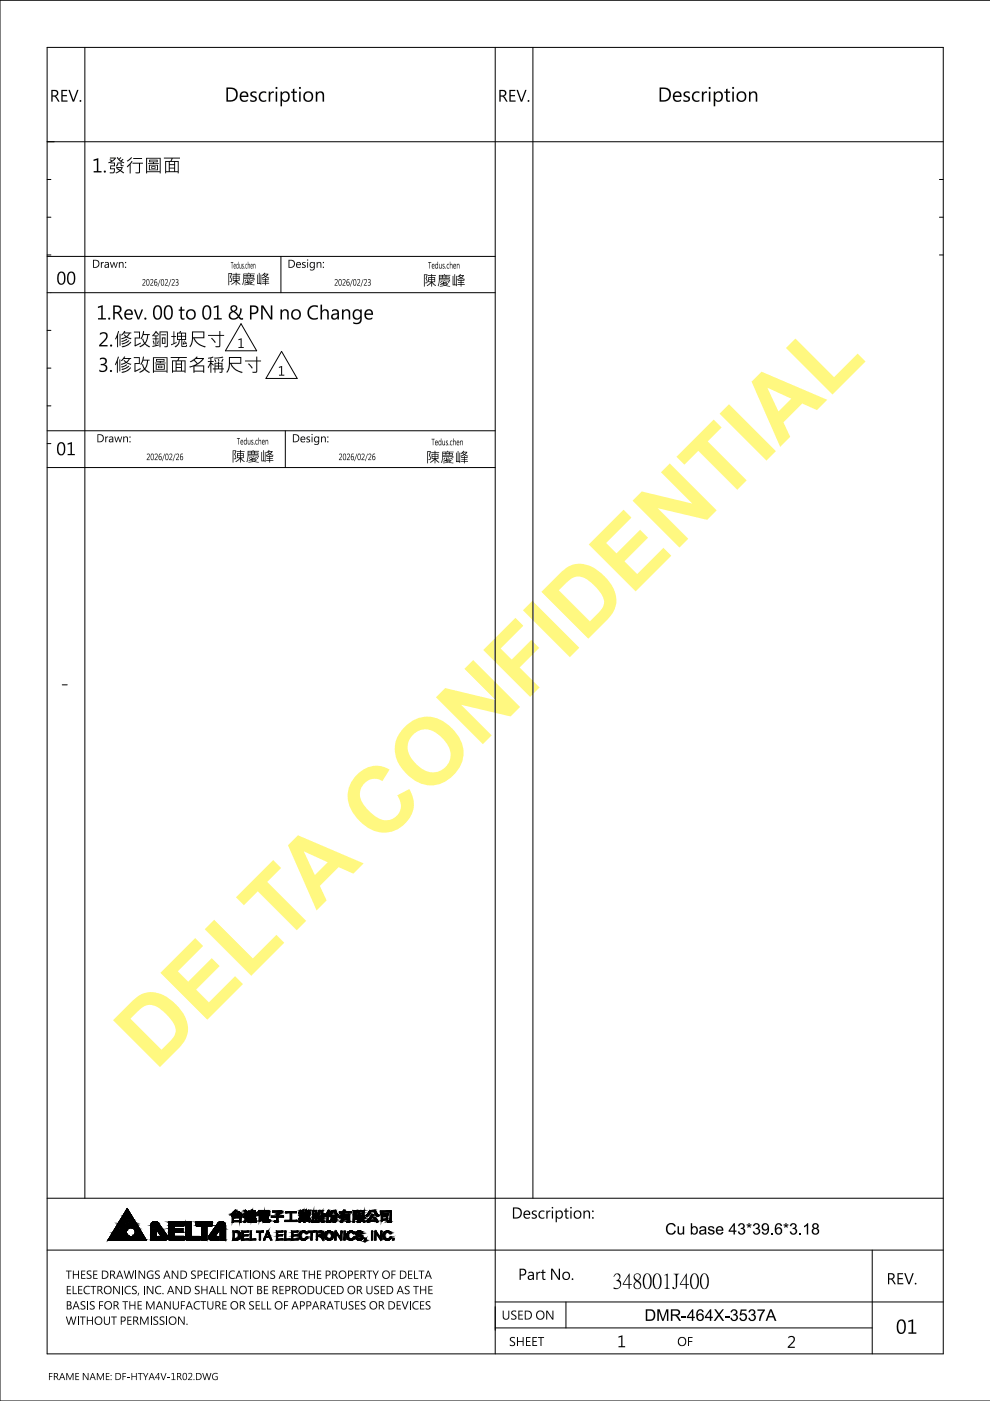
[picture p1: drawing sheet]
<svg xmlns="http://www.w3.org/2000/svg" width="210mm" height="297mm" viewBox="0 0 210 297" stroke-linecap="round" stroke-linejoin="round" font-family="sans-serif">
<defs><g id="words">
<text font-size="19.6" fill="#fff101" x="32.9" y="227.2" transform="rotate(-45 32.9 227.2)">DELTA CONFIDENTIAL</text>
<text font-size="4.5" x="129.9" y="273">348001J400</text>
<g font-size="4">
<text x="47.6" y="21.6">Description</text>
<text x="139.5" y="21.6">Description</text>
<text x="189.9" y="282.8">01</text>
</g>
<g font-size="3.9">
<text x="19.5" y="36.6">1.發行圖面</text>
<text x="20.4" y="67.7">1.Rev. 00 to 01 &amp; PN no Change</text>
<text x="20.8" y="73.4">2.修改銅塊尺寸</text>
<text x="20.8" y="78.8">3.修改圖面名稱尺寸</text>
</g>
<g font-size="3.6">
<text x="12" y="60.3">00</text>
<text x="11.9" y="96.5">01</text>
</g>
<g font-size="3.4">
<text x="141" y="261.7">Cu base 43*39.6*3.18</text>
<text x="136.7" y="280.1">DMR-464X-3537A</text>
</g>
<g font-size="3.3">
<text x="10.6" y="21.6">REV.</text>
<text x="105.5" y="21.6">REV.</text>
<text x="130.8" y="285.7">1</text>
<text x="166.9" y="285.8">2</text>
</g>
<g font-size="3.1">
<text x="108.4" y="258.4">Description:</text>
<text x="109.8" y="271.4">Part No.</text>
<text x="188" y="272.3">REV.</text>
</g>
<g font-size="3">
<text x="48.1" y="60.3">陳慶峰</text>
<text x="89.6" y="60.6">陳慶峰</text>
<text x="49" y="97.9">陳慶峰</text>
<text x="90.3" y="98.1">陳慶峰</text>
</g>
<g font-size="2.7">
<text x="50.3" y="73.8">1</text>
<text x="58.9" y="79.6">1</text>
</g>
<g font-size="2.5">
<text x="106.4" y="279.8">USED ON</text>
<text x="107.9" y="285.4">SHEET</text>
<text x="143.6" y="285.4">OF</text>
</g>
<g font-size="2.3">
<text x="13.9" y="274.4">ELECTRONICS, INC. AND SHALL NOT BE REPRODUCED OR USED AS THE</text>
<text x="13.9" y="271.1">THESE DRAWINGS AND SPECIFICATIONS ARE THE PROPERTY OF DELTA</text>
<text x="13.9" y="277.6">BASIS FOR THE MANUFACTURE OR SELL OF APPARATUSES OR DEVICES</text>
<text x="13.9" y="280.9">WITHOUT PERMISSION.</text>
</g>
<g font-size="2.2">
<text x="19.5" y="56.8">Drawn:</text>
<text x="60.9" y="56.8">Design:</text>
<text x="20.4" y="93.8">Drawn:</text>
<text x="61.9" y="93.8">Design:</text>
</g>
<text font-size="2" x="10.2" y="292.6">FRAME NAME: DF-HTYA4V-1R02.DWG</text>
<g font-size="1.8">
<text x="48.9" y="56.9">Tedus.chen</text>
<text x="90.8" y="56.9">Tedus.chen</text>
<text x="30.1" y="60.6">2026/02/23</text>
<text x="70.9" y="60.6">2026/02/23</text>
<text x="50.2" y="94.2">Tedus.chen</text>
<text x="91.5" y="94.4">Tedus.chen</text>
<text x="31" y="97.6">2026/02/26</text>
<text x="71.8" y="97.6">2026/02/26</text>
</g>
</g></defs>
<!-- layer: PAPER -->
<g fill="none" stroke="#000" stroke-width=".21">
<path d="M10 10.1h190v276.9h-190zM18 10.1v243.9M105 10.1v276.9M113 10.1v243.9M210 .1h-210v296.9h210M10 30.1h190M10 38.1h.8M199.2 38.1h.8M10 46.1h.8M10 54.1h.8M10 54.4h95M59.6 54.4v7.7"/>
<path d="M199.2 46.1h.8M199.2 54.1h.8M10 62.1h95M10 70h.8M10 78h.8M10 86h.8M10 94.1h.8M10 91.3h95M10 99.1h95M60.5 91.4v7.6M13.2 145.2h1.1M10 254h190"/>
<path d="M10 265h190M105 276h95M120 276v5.5M184.9 265v22M105 281.5h79.9"/>
</g>
<!-- layer: 0 -->
<path d="M51.1 68.6l3.3 5.8h-6.6zM59.7 74.5l3.3 5.7h-6.6z" fill="none" stroke="#000" stroke-width=".21"/>
<!-- layer: 12_COIN_DXF_FORMAT -->
<g fill="none" stroke="#000" stroke-width=".21">
<path d="M25.7 259.8l-1.9 1.7M25.7 259.8l-.8 1-.2 .8M26.3 259.8a1.32 1.32 0 0 1 1.9-.2zM26.3 259.8l-.3 .2M27 256.3l2.6 4.3-1.1-1a1.4 1.4 0 0 0-2.2-.2l-2.5 2.1zM27 256.3l-4.1 6.7M27 256.3l4 6.7h-8.1zM27 256.3l3.9 6.5M27.5 259h.1M27.5 259l-.9 .2-.9 .6M27.5 259.4h.1M27.5 259.4l-1.2 .4"/>
<path d="M27.5 259.4h.4M27.5 259l.7 .2 .3 .4M27.9 259.4l.3 .2M28.2 259.6v.3M28.2 259.6l-1.9 .2M28.2 259.9l-2.2 .1M28.2 259.9v.3M28.5 259.6l1.1 1M28.5 259.6v.9M28.5 259.6l1.1 1 1.3 2.2-2.4-.9a1.19 1.19 0 0 0 0-1.4zM32.2 259.3a1.24 1.24 0 0 1 1.9 .7l1.2 1.7a.75 .75 0 0 1 .1 1 .75 .75 0 0 1-.9 .3l-1-.1v-.7h.7l-1.1-1.7v2.4l-1.1 .1v-3.2zM32.3 259.2a.9 .9 0 0 1 1.3 .2l1.8 2.5a.66 .66 0 0 1 .1 .7 .66 .66 0 0 1-.6 .4l-1.4-.1v-.7h.7l-1.1-1.7v2.4h-1.1v-3z"/>
<path d="M35.7 259.1l.1 3.7 .3 .2h2.7l.2-.1v-.7M35.7 259.1h3.3v.8h-2.1v.6h1.9l-.1 .8h-1.8v.8h2.1v.5a.34 .34 0 0 1-.1 .4 .34 .34 0 0 1-.4 0h-1.7a.69 .69 0 0 1-1.1-.6zM35.8 259.1h3.2v.8h-2.1v.6h1.9l-.1 .8h-1.8v.8h2.1v.8l-2.9 .1-.3-.2zM35.8 259.1h3.2v.8h-2.1v.6h1.8l.1 .7-1.9 .1v.8M35.8 259.1h-.1M39.4 259.1h.6a.33 .33 0 0 1 .5 0 .33 .33 0 0 1 0 .4v2.7h1.9v.5a.37 .37 0 0 1-.2 .3 .37 .37 0 0 1-.4 0h-1.4a.73 .73 0 0 1-.9-.2 .73 .73 0 0 1-.1-.8zM39.4 259.1h1.1v3.1h1.9v.7l-2.5 .1-.4-.2zM40.5 259.1h-1.1l.1 3.7 .4 .2h2.3l.2-.2v-.6M40.5 259.1h.1M40.5 259.1v3.1h1.9M41.6 259.8v.1M41.6 259.1v.7"/>
<path d="M41.6 259.1h3.4v.8h-1.2v2.6a.34 .34 0 0 1 0 .4 .34 .34 0 0 1-.4 .1l-.7-.1v-3h-1.1zM41.6 259.9h1.1l.1 3M41.6 259.1h.1M41.6 259.1h3.4v.8h-1.2v2.9l-.1 .1h-.9l-.1-3h-1.1zM45 259.1h.1M45 259.1h-3.4M45 259.9h-1.2v3l-1 .1M45 259.1v.7M45 259.8v.1M46.3 259.3a.98 .98 0 0 1 1.2-.1 .98 .98 0 0 1 .3 1.2v2.6l-1.1-.1v-2.4l-1.1 1.7h.7v.7l-.3 .1a1.41 1.41 0 0 1-1.7-.5v-.5zM46.3 259.2a.9 .9 0 0 1 1-.1 .9 .9 0 0 1 .5 .8v3l-1.1 .1v-2.5l-1.1 1.7h.7v.7l-1.4 .1a.66 .66 0 0 1-.5-1.1zM49 257.5l.1 .1"/>
<path d="M49.1 257.6h.2M49.1 257.6v.1M49.1 257.5h.3M49.1 257.5h-.1M49.1 257.7h.1M49.1 257.5l.3 .2M49.1 257.5l2 .1M49.1 257.5l.7 .2M49.1 257.5l.1 .2M49.1 257.5v.3M49.1 257.7v.1M49.1 257.4v.1"/>
<path d="M49.2 257.4h-.1M49.2 257.7h-.1M49.2 258l.3 .2M49.2 258v1.2M49.2 257.7l-.1 .1M49.2 258h1.9M49.3 257.3h.3M49.3 257.6l-.1 .1M49.3 257.6l-.2 .1M49.3 257.3l-.1 .1M49.3 257.6h.1M49.3 257.4l1.8 .1"/>
<path d="M49.3 257.4l-.2 .1M49.3 257.2v.1M49.4 257.2h-.1M49.4 257.7h-.2M49.4 257.5l-.1 .1M49.4 257.5h-.4M49.4 257.5l-.3 .1M49.5 257.1l-.1 .1M49.5 257.1l.2 .1M49.5 258.2l-.3 1M49.5 258.2v1h-.3M49.5 258.2h1.3"/>
<path d="M49.5 257v.1M49.6 257.3l-.4 .1M49.6 257.3l-.5 .1M49.6 257.3l-.5 .2M49.6 257.3l-.2 .2M49.6 257.7h-.2M49.6 256.9l-.1 .1M49.6 256.9l.3 .1M49.7 256.8h.3M49.7 256.8l-.1 .1M49.7 257.2h-.3M49.7 257.2l-.4 .1"/>
<path d="M49.7 257.2l-.1 .1M49.7 257.2h-.4M49.8 257.7h-.2M49.8 257.7h-.4M49.9 257h-.4M49.9 257l-.2 .2M49.9 257l-.4 .1M50 256.8l-.1 .2M50 256.8l-.4 .1M50.1 257.7h-.3M50.1 257.7h-.2M50.2 256.6l-.2 .2"/>
<path d="M50.2 256.6l-.3-.1-.2 .3M50.2 256.6l-.5 .2M50.4 257.6l-.3 .1M50.4 257.6l-.6 .1M50.5 257l.1 .1M50.5 257l.4 .1M50.6 257.1l.1 .2M50.6 257.1l.5 .2M50.7 257.3l.2 .1M50.7 257.3l.5 .1M50.7 257.6h-.3M50.8 257h-.3"/>
<path d="M50.8 257l.1 .1M50.8 257l-.2-.2-.1 .2M50.8 258.2v1M50.9 257.4l.4 .1M50.9 257.4l.1 .2M50.9 257.1h-.3M50.9 257.1l.2 .2M51 258.8v.2h-1.6M51 258.8h-1.6v.2M51 258.8l-1.6 .2M51 257.6h.4M51 257.6v.1"/>
<path d="M51 257.7h.4M51 257.7h.1M51.1 257.3h-.4M51.1 257.3l.1 .1M51.1 257.7v.1M51.1 257.4h-1.8M51.1 257.4v.1M51.1 257.5v.1M51.1 257.5h-2M51.1 257.6h-.4M51.1 257.6h.1M51.1 258v1.2h-.3"/>
<path d="M51.1 258l-1.6 .2M51.1 257.6l-1.3 .1M51.1 258l-.3 .2M51.1 258l-.3 1.2M51.1 257.6h-.7M51.2 257.4h-.3M51.2 257.4l.1 .1M51.3 257.5l-.3 .1M51.3 257.5v.1M51.3 257.6h-.3M51.3 257.6h.1M51.4 257.6v.1"/>
<path d="M51.4 257.6l-.4 .1M51.4 257.7l-.3 .1M51.4 257.7h-.3M51.7 259h.1M51.7 257.9v.1M51.7 258l.1 .1M51.7 259l.1 .1M51.8 258.1h.1M51.8 259.1h.2M51.8 259.1h.1M51.8 258.1v.1M51.8 258l.2 .1"/>
<path d="M51.8 258v.2M51.8 258l.1 .1M51.8 257.9h-.1M51.8 258.2h.1M51.8 257.9h.1M51.8 257.9h.3M51.8 256.7l.4 .1M51.8 256.7l.2 .1M51.9 258.1l-.1 .1M51.9 257.8l-.1 .1M51.9 258.9l-.2 .1M51.9 258.9h.3"/>
<path d="M51.9 258.1h-.1M51.9 257.8h.1M51.9 258v.1M51.9 258l-.1 .1M52 256.8l.1 .2M52 258.7l-.1 .2M52 256.8h.3M52 258.1h-.1M52 258h.1M52 258h-.1M52 258l-.2 .1M52 259.1h-.2"/>
<path d="M52 259.1l-.1 .1M52 257.6h.2M52 257.9v.1M52 258.6l.2 .1M52 257.9l-.3 .1h.3M52 257.9l-.3 .1M52 257.6l-.1 .2M52 257.9h-.3M52 258.6v.1M52.1 257h.3M52.1 259l-.1 .1M52.1 259l-.3 .1"/>
<path d="M52.1 257v.1M52.1 259h-.4M52.1 258.5l.2 .1M52.1 258.5l-.1 .1M52.1 258.6h.2M52.1 258.6v.1M52.1 257.9h-.3M52.1 257.9h-.3h.2M52.1 257.9h-.1M52.1 256.6l-.1-.1-.2 .2M52.1 256.6l.1 .2M52.1 256.6l-.3 .1"/>
<path d="M52.1 258.7h.1M52.1 258.3l.3 .1M52.1 258.7h.3M52.1 258.3v.2M52.2 257.4l-.2 .2M52.2 257.4h.2M52.2 258.9h-.4l.3 .1M52.2 258.9l-.1 .1M52.2 258.1l.2 .1M52.2 258.7l.3 .1M52.2 258.1l-.1 .2M52.2 258.7v.1"/>
<path d="M52.2 257.3l.2 .1h-.2M52.2 257.3v.1M52.2 258h.3M52.2 258v.1M52.2 257.9v.1M52.2 258.8h.4M52.2 258.8l.1 .1M52.2 256.8h.1M52.2 256.8h-.2M52.2 257.2v.1M52.2 257.6l-.3 .2M52.2 257.2l.3 .1"/>
<path d="M52.2 257.6l-.1 .3M52.2 258.7l-.3 .2M52.2 258.7v.2M52.2 257.6l-.2 .1M52.2 257.6l-.4 .3M52.2 258.7h-.2M52.3 256.8l-.2 .2M52.3 256.8v.1M52.3 258.9h.5M52.3 258.9h.1M52.3 256.9l-.2 .1M52.3 256.9h.1"/>
<path d="M52.3 258.6l-.1 .1M52.3 258.6h-.3M52.3 257.2v.2h-.5M52.3 258.6l.1 .1M52.3 257.2h-.5v.2M52.3 257.2l-.5 .2M52.3 258.6l-.2 .1M52.3 257.9l.2 .1M52.3 257.9v.2h-.3M52.3 257.9l-.5 .1M52.3 257.9l-.1 .1M52.3 257.9l-.3 .2"/>
<path d="M52.4 258.9h.8l-.8 .1M52.4 258.9h1.1M52.4 258.9v.1M52.4 256.9l-.3 .1M52.4 256.9v.1M52.4 258.4l-.1 .2M52.4 258.4l-.3 .1M52.4 257l-.3 .1M52.4 257.4l-.4 .2M52.4 257.4l-.2 .2M52.4 258.7h-.2M52.4 258.7h.1"/>
<path d="M52.4 258.2v.2M52.4 259h2M52.4 258.2l-.3 .1M52.4 259h.1M52.5 258.7h-.3M52.5 258.7v.1M52.5 258l-.1 .2M52.5 258l-.3 .1M52.5 259h.1M52.5 257.3h-.3M52.5 257.3l-.1 .1M52.5 258.8h.1"/>
<path d="M52.5 258.8h-.3M52.6 259h1.7M52.6 259v.1M52.6 258.8l.1 .1M52.6 258.8l-.3 .1M52.6 259.1h.1M52.7 258.9h-.4M52.7 258.9h.1M52.7 259.1h.1M52.8 258.9h.1M52.8 258.9h-.4M52.8 259.1h.1"/>
<path d="M52.8 257.4h.3M52.8 257.4h.1M52.9 257.4v.1M52.9 257.4h.3M52.9 258.9h-.5M52.9 258.9h.1h-.6M52.9 257.5v.1M52.9 257.5h.3M53.1 257.4h.1M53.1 257.4h-.2M53.2 257.4l-.3 .1M53.2 257.4v.1"/>
<path d="M53.2 257.5l-.3 .1M53.4 258.9l-1 .1M53.5 258.9l-1.1 .1M53.6 257.7h-.3v1.2M53.6 256.5h-.3v.7M53.6 256.5l-.3 .7M53.6 256.5v.7h-.3M53.6 257.7v1.2h-.3M53.6 257.7l-.3 1.2M53.6 257.5h.3M53.6 257.5v.1M53.9 257.5l-.3 .1"/>
<path d="M54 257.4l-.3-.1-.1 .2M54 257.4l-.4 .1M54 257.4l-.1 .1M54 257.4h-.3M54.2 256.7v.2h-1.5M54.2 256.7h-1.5v.2M54.2 256.7l-1.5 .2M54.2 258v.2h-1.5M54.2 259.1h-.2M54.2 259.1h-.8M54.2 258h-1.5v.2M54.2 258l-1.5 .2"/>
<path d="M54.2 259.1h-.5M54.3 258.9h-.8M54.3 258.9h.1M54.3 257.6h-1.7v.2M54.3 257.6l-1.7 .2M54.3 257.6v.2h-1.7M54.3 258.4v.2h-1.7M54.3 258.4h-1.7v.2M54.3 258.4l-1.7 .2M54.3 257.1v.2h-1.8M54.3 257.1h-1.8v.2M54.3 257.1l-1.8 .2"/>
<path d="M54.3 259l-1.3 .1h1.2M54.3 259l-1.7 .1M54.3 259l-1.6 .1M54.3 259l-1.5 .1M54.3 259l-1.4 .1M54.3 259l-.1 .1M54.4 259h-1.8M54.4 259h-.1M54.4 259h-1.9M54.4 258.9h-.9M54.4 258.9l-2 .1M54.4 258.9v.1"/>
<path d="M54.7 257h2.5M54.7 257l.2 .2M54.7 257v.6M54.7 257.6h.2M54.9 257.2l-.2 .4M54.9 257.2v.4M54.9 257.2h2M55 257.6l.7 .1M55 257.6l.3 .2M55 257.6v.2h.3M55.1 257.4h.5M55.1 257.4h.1"/>
<path d="M55.1 257.9v.2M55.1 258.8h1.8M55.1 258.1h1.5M55.2 257.9v1h-.3zM55.2 257.2l-.1 .2M55.2 257.2h.1M55.2 257.4h.2M55.3 257.6h-.3M55.3 257.6l.4 .1M55.3 257.6l.3-.1 .1 .2M55.3 257.2l-.2 .2M55.3 257.2l.2 .1"/>
<path d="M55.4 257.4l.1 .1M55.5 257.3h.1M55.5 257.3l-.4 .1M55.6 257.3v.1M55.6 257.3l-.5 .1M55.6 257.4l-.1 .1M55.6 257.4h-.4M55.6 257.4h-.2M55.6 257.4h-.5M55.7 257.7l-.4 .1M55.8 258.9v.1M55.8 258.9h.2"/>
<path d="M55.8 259h1.4M55.8 259h.1M55.8 259v.1M55.8 259.1h.1M55.8 259.1h1.4M55.9 259.1h.1M55.9 259.1h1.2M56 259.1h1.1M56 258h-.2v.9M56 258l-.2 .8h.2l-.2 .1M56 258v.9M56 258.9h.1"/>
<path d="M56 256.7h-.2v1.1M56 256.7v1.1h-.2M56 256.7l-.2 1.1M56 258.9l-.2 .1M56.1 258.9l-.3 .1M56.1 258.9h.1M56.1 257.7l.5 .1M56.2 257.4h.5M56.2 257.4h.3M56.2 257.4l.1 .1M56.2 259h-.4M56.3 259h-.5"/>
<path d="M56.3 257.3l-.1 .1M56.3 257.3h.5M56.3 257.5l.1 .1M56.3 257.5l-.2 .2M56.4 257.3h-.1M56.4 259h-.6M56.4 257.6h.3M56.4 257.6l-.3 .1M56.5 257.4l-.2 .1M56.5 259h-.7M56.6 259h-.8M56.6 257.2l.2 .1"/>
<path d="M56.6 257.2l-.2 .1M56.6 257.2l-.3 .1M56.6 257.8h.1M56.6 258.6h-1.5v.2M56.6 258.6l-1.5 .2M56.6 258.1v.5M56.6 258.6l.3 .2M56.7 257.6l-.6 .1M56.7 257.6h.1M56.7 257.4h-.2M56.8 259h-1M56.8 258.3h-1.7v.1"/>
<path d="M56.8 258.3l-1.7 .1M56.8 258.3v.1h-1.7M56.8 257.6l-.7 .1M56.8 257.6l.1 .1M56.8 257.3l-.6 .1M56.8 257.3l-.1 .1M56.9 257.7l-.2 .1M56.9 257.7h-.8M56.9 257.7h-.5M56.9 257.7l-.3 .1M56.9 257.2v.4M56.9 259h.3"/>
<path d="M56.9 257.9h-2v1M56.9 257.9v.9M56.9 257.9l-1.8 .2M56.9 257.9l-.3 .2M56.9 257.9l-.3 .7M56.9 259h-1.1M57 258.9h.2M57 258.9l-.1 .1M57 258.9h.1M57 259.1h-.9M57 259.1l-.6 .1M57 259.1l-.4 .1"/>
<path d="M57 259.1l-.3 .1M57 259.1l-.2 .1M57 259.1l-.1 .1M57 259.1l-.5 .1M57 259.1l-.7 .1M57 258.8l.3 .1M57 258.8v.1M57 256.6h-2.2v.2M57 258.8h.3M57 256.6l-2.2 .2M57 256.6v.2h-2.2M57 258.8h.1"/>
<path d="M57 258.7h.1M57 258.7v.1M57.1 258.7h.1M57.1 258.7h-.1M57.1 259.1h-.1M57.1 258.7l-.1 .1M57.2 257l-.3 .6M57.2 257v.6h-.3M57.2 259.1h-1.3M57.2 257l-2.3 .2M57.2 257l-.3 .2M57.2 259.1h-.1"/>
<path d="M57.2 259v.1M57.2 259l-1.4 .1M57.2 258.7h.1M57.2 259h.1M57.2 258.7l-.2 .1M57.2 259h-1.4M57.2 258.9v.1M57.2 258.9l-.3 .1M57.3 258.8v.1M57.3 258.9h-.3M57.3 258.9h-.1M57.3 258.7l-.3 .1"/>
<path d="M57.3 258.7v.1M58.1 258.9h.9zM58.1 259h.9M58.1 259h.1M58.1 259l.1 .1M58.2 259.1h.7M58.2 259.1v.1M58.2 259.1h.6M58.3 258.9l-.2 .1M58.4 258.9l-.3 .1M58.5 258.9l-.4 .1M58.6 258.9l-.5 .1"/>
<path d="M58.6 259.2h-.4M58.6 259.2h-.2M58.6 259.2h-.1M58.6 259.2h-.3M58.7 258.9h-.1M58.7 258.9h.3M58.7 257.4v1.5M58.7 257.4h.3M58.7 258.9h.1M58.7 257.4v.1M58.7 257.5h.1M58.7 257.5h.3"/>
<path d="M58.8 259.2h-.2M58.8 259.2h-.6M58.8 259.1v.1M58.9 257.3l-.2 .1M58.9 257.3l.3 .1M58.9 259.1h-.7M58.9 259.1h-.1M58.9 259.1h.1M58.9 259v.1M58.9 259l-.7 .1M58.9 259h.1M59 257.4v1.6"/>
<path d="M59 259h-.1M59 257.4l-.3 1.5M59 258.9h-.3M59 258.9h-.4M59 257.2l.4 .1M59 257.2l-.1 .1M59 257.5h-.2M59.2 257.1h.4M59.2 257.1l-.2 .1M59.2 257.4l-.2 .1M59.2 257.4h-.5M59.2 257.4l-.5 .1"/>
<path d="M59.3 257h.5M59.3 257l-.1 .1M59.4 256.9l-.1 .1M59.4 257.3l-.2 .1M59.4 257.3h-.5M59.5 256.9h-.1M59.5 256.8v.1M59.5 256.8l.4 .1M59.6 256.7v.1M59.6 256.8h-.1M59.6 257.1l-.2 .2M59.6 257.1l-.6 .1"/>
<path d="M59.6 256.7h-1.8v.3M59.6 256.7v.3h-1.8M59.6 256.7l-1.8 .3M59.7 256.7l.2 .2M59.7 256.7l-.1 .1M59.7 256.7l-.2 .1M59.7 256.7h-.1M59.8 257l-.2 .1M59.8 257l-.6 .1M59.9 256.9h-.4M59.9 256.9h-.5M59.9 256.9l-.6 .1"/>
<path d="M59.9 256.9l-.1 .1M60.1 257.8v.3h-2.6M60.1 257.8h-2.6v.3M60.1 257.8l-2.6 .3M61.8 257v1.8h-.3M61.8 257l-.3 1.8M61.8 257h-.3v1.8M62.8 256.9h-2.3v.2M62.8 256.9v.2h-2.3M62.8 256.9l-2.3 .2M63 258.7h-2.6v.3M63 258.7v.3h-2.6"/>
<path d="M63 258.7l-2.6 .3M63.3 258.9v.1M63.3 259h.6M63.3 259h.1M63.4 259v.1M63.4 259h.4M63.4 259.1h.2M63.4 258.9h.7M63.4 258.9h-.1M63.5 256.6l.1 .1M63.5 256.6l.3 .1M63.6 256.7l.3 .1"/>
<path d="M63.6 259.1h-.2M63.6 258.9h-.2M63.6 256.7l.1 .2M63.7 256.9v.1M63.7 256.9h.3l-.3 .1M63.7 257h.3M63.8 258.8l-.2 .1M63.8 258.8h.4M63.8 259l-.4 .1M63.8 259l-.2 .1M63.8 256.7h-.2M63.8 256.7l.1 .1"/>
<path d="M63.9 257.3v.1M63.9 257.3h.3M63.9 258.8h-.1M63.9 256.8l-.2 .1M63.9 256.8l.1 .2M63.9 259h-.1M63.9 259h-.5M63.9 257.4h.1M63.9 257.4h.3M64 257.4v.1M64 257.4h.3M64 258.7h.3"/>
<path d="M64 258.7l-.1 .1M64.1 258.9h-.8M64.1 258.9l-.2 .1M64.1 258.9l-.8 .1M64.2 257.3l-.3 .1M64.2 257.3v.1M64.2 258.8l-.6 .1M64.2 258.8l-.8 .1M64.2 258.8l-.1 .1M64.2 257.4h.1M64.2 257.4h-.2M64.3 257.4l-.3 .1"/>
<path d="M64.3 257.4v.1M64.3 257.5h-.3M64.3 258.7l-.1 .1M64.3 258.7l-.4 .1M64.3 258.7l-.5 .1M64.4 256.5h-.2v.6M64.4 256.5v.6h-.2M64.4 256.5l-.2 .6M64.7 257.6v1.6h-.3M64.7 257.6h-.3v1.6M64.7 257.6l-.3 1.6M64.8 257.5h.3"/>
<path d="M64.9 258.8l.2 .1M64.9 257.4l.3 .1M64.9 257.4l-.1 .1M64.9 257.4h.1M65 257.3h.3M65 256.5h-.3v.6M65 256.5v.6h-.3M65 256.5l-.3 .6M65 257.3l-.1 .1M65.1 258.9l.3 .1M65.1 257.5h-.3M65.1 258.9h.6"/>
<path d="M65.2 258.7h.1M65.2 258.7l-.3 .1M65.2 257.5h-.1M65.2 257.5h-.4M65.2 256.9l.2 .1M65.2 256.9v.1M65.2 256.9h.3M65.2 256.9h.1M65.3 257.3l-.1 .2M65.3 257.3h-.3M65.3 257.3l-.4 .1M65.3 258.7l.3 .2"/>
<path d="M65.3 258.7l-.3 .1 .6 .1M65.3 258.7l-.4 .1M65.3 256.7l-.1 .2M65.3 256.6v.1M65.3 256.6h.4M65.4 259h.1M65.4 257h-.2M65.5 256.9l-.1 .1M65.5 256.9h-.3M65.6 257.9v.2h-2M65.6 257.9h-2v.2M65.6 257.9l-2 .2"/>
<path d="M65.6 258.9h-.5M65.6 258.9h.1M65.7 256.6l-.4 .1M65.7 256.6l-.2 .3M65.7 256.6l-.5 .3M65.7 257.6h-2.3v.2M65.7 257.6l-2.3 .2M65.7 257.6v.2h-2.3M65.7 258.9l-.3 .1M65.7 258.9l.1 .1M65.8 257h-2.5v.3M65.8 257v.3h-2.5"/>
<path d="M65.8 257l-2.5 .3M65.8 258.3v.2h-2.5M65.8 259h-.3M65.8 258.3h-2.5v.2M65.8 258.3l-2.5 .2M65.8 259h-.4M66.1 259.1h.1M66.2 258.9l.2 .1M66.2 258.9l-.1 .2M66.2 259.1h.1M66.2 258.8l.2 .1M66.2 258.8v.1"/>
<path d="M66.2 258.6l.3 .1-.3 .1M66.2 258.6v.2M66.3 258.4l-.1 .2M66.3 258.4l.2 .1M66.3 259.1v.1M66.3 258.2l.2 .1-.2 .1M66.3 257.9h.2l-.2 .1h.2M66.3 257.9v.3M66.3 258.2v.2M66.3 259.2h.1M66.3 257.7h.2l-.2 .2M66.3 257.7v.2"/>
<path d="M66.3 257.7l.2-1.1v1.4M66.4 259l-.3 .1M66.4 259l-.1 .2M66.4 259l-.1 .1M66.4 258.9v.1M66.4 258.9h-.2M66.4 256.9l.6-.3v.3zM66.4 256.6v.3M66.5 257.4l.1-.2 .3 .3M66.5 257.4h.3h-.3M66.5 257.4h.1M66.5 258.1l.3 .1"/>
<path d="M66.5 258.5l-.3 .1M66.5 258.5l-.1 .4M66.5 258.1l.1 .3 .2-.2M66.5 258l-.2 .2M66.5 258v.5M66.5 257.4l.1 .1M66.5 257.4l.4 .1M66.6 258.1h-.1M66.6 258.1h.5M66.6 257.5l.4 .1M66.6 259h.5M66.6 257.5l.1 .1"/>
<path d="M66.6 259l.1 .1M66.7 259.1v.1M66.7 259.1h.3M66.7 259.1h.1M66.7 258.9l-.1 .1M66.7 257.3l-.2 .1M66.7 258l.4 .1M66.7 258l.3-.1 .1 .2M66.7 258l-.1 .1M66.8 258.9l-.2 .1M66.9 258.9l.2 .1M66.9 258.9l-.3 .1"/>
<path d="M66.9 259.2h-.2M66.9 258.9h.2M66.9 257.5h-.3M66.9 257.5l.1 .1M66.9 256.6v2.3M66.9 258.9h.1M67 257.6h-.3M67 259.1l-.1 .1M67 259.1l-.3 .1M67 259.1h.1M67.1 258.1h-.6M67.1 258.1l-.3 .1"/>
<path d="M67.1 259.1h-.1M67.1 259.1h-.4M67.1 259v.1M67.1 259l-.4 .1M67.1 256.6h-.8v1.1M67.1 256.6l-.2 2.3M67.1 256.6v2.4M67.1 258.9h-.2M67.1 259h-.5M67.1 259h.1M67.2 259h.6M67.2 259h.1"/>
<path d="M67.2 257.6h.1M67.2 257.6h.4M67.2 257.6l.1 .1M67.2 259l.1 .1M67.2 257.6h.3M67.2 257.5v.1M67.2 257.5h.4M67.3 259.1h.2M67.3 257.7h.1M67.3 257.5h-.1M67.4 257.4l-.1 .1M67.4 258.1v.1"/>
<path d="M67.4 257.4h.3M67.4 258.1h.2M67.4 258.1l.2-.1v.1M67.4 258.9l-.2 .1M67.4 258.9h.5M67.4 257.4h.1M67.4 258.2h.3M67.4 258.2l.1 .1M67.4 257.7h-.1M67.5 257.3l-.1 .1M67.5 257.3h.2M67.5 258.3l.1 .2"/>
<path d="M67.5 258.3l.3 .1M67.5 257.2h.2M67.5 257.6l-.2 .1M67.5 257.6l-.1 .1M67.5 257.2v.1M67.5 257.1h.3M67.5 257.1v.1M67.5 257h.3M67.5 257v.1M67.6 256.6v.3M67.6 257.6h-.1M67.6 258.5h.3l-.3 .1"/>
<path d="M67.6 256.9l.8-.3v.3zM67.6 258.5v.1M67.6 257.6h-.4M67.6 258.8h.5M67.6 258.8l-.2 .1M67.6 257.5v.1M67.6 257.5l-.4 .1M67.6 258.6h.4M67.6 258.1l-.2 .1M67.6 258.1l.1 .1M67.6 258.6l.1 .1M67.7 257.4l-.4 .1"/>
<path d="M67.7 257.4l-.1 .1M67.7 257.4l-.5 .1M67.7 257.4h.1M67.7 258.2l.1 .1M67.7 258.2l-.2 .1M67.7 257.4h-.3M67.7 257.3l-.3 .1M67.7 257.3v.1M67.7 258.7h.4M67.7 258.7l.1 .1M67.7 257.2v.1M67.7 257.2l-.2 .1"/>
<path d="M67.8 257.1l-.3 .1M67.8 257.1l-.1 .1M67.8 258.7h.4M67.8 259l-.5 .1M67.8 259l-.3 .1M67.8 259h-.6M67.8 258.7l-.2 .1M67.8 257l-.3 .1M67.8 257v-.4l-.3 .4M67.8 257v.1M67.8 258.3v.1M67.8 258.3h-.3"/>
<path d="M67.8 258.8l.1 .1M67.8 258.8h.6M67.8 258.4l-.2 .1M67.8 258.4l.2 .2M67.9 258.9l-.7 .1M67.9 258.9l-.1 .1M67.9 258.6l.3 .1h-.4M67.9 258.6l-.1 .1M67.9 258.9h.6M67.9 258.9l.2 .1M68 258.9h-.1M68 258.9h-.6"/>
<path d="M68 258.5l-.1 .1M68 258.5l.3 .1M68 258.6l.1 .1M68 258.6l-.3 .1M68.1 259h.7M68.1 258.8l-.1 .1M68.1 259h.1M68.1 258.8l-.7 .1M68.1 258.4l.3 .1M68.1 258.4l-.1 .1M68.1 258.7l.2 .1M68.1 258.7l-.3 .1"/>
<path d="M68.2 258.3l-.1 .1M68.2 258.3h.3l-.4 .1M68.2 258.7l-.1 .1M68.2 258.7l-.6 .1M68.2 257.3v.1M68.2 259h.5M68.2 257.3h.3l-.3 .1M68.2 256.6v.7M68.2 259l.1 .1M68.2 257.4v.1M68.2 257.4h.5M68.2 257.5h.6"/>
<path d="M68.2 258.3h.1M68.2 257.5l.1 .1M68.3 257.6h.1M68.3 257.6h.5M68.3 258.8h.1M68.3 258.8h-.5M68.3 258.2l-.1 .1M68.3 258.2h.2M68.3 259.1h.2M68.3 259.1h.4M68.3 258l.3 .1M68.3 258.6h-.4"/>
<path d="M68.3 258.6l-.1 .1M68.3 258v.2M68.4 257.9l-.1 .1M68.4 257.9l.2 .1M68.4 258.8l-.5 .1M68.4 258.8l.1 .1M68.4 257.8l.3 .1M68.4 257.8h.1M68.4 258.5h-.4M68.4 258.5l-.1 .1M68.4 257.8v.1M68.5 256.6h-1v.4"/>
<path d="M68.5 256.6l-.3 .7M68.5 256.6v.8M68.5 257.4h-.3M68.5 257.4l-.3 .1M68.5 257.8v.2h-1.2M68.5 257.8l-1.2 .2M68.5 257.8h-.1M68.5 258.9h.1M68.5 258.9l-.4 .1M68.5 257.8h-1.2v.2M68.5 257.8l.2 .1M68.5 258.2l-.3 .1"/>
<path d="M68.5 258.2l-.1 .3M68.6 257.4l-.4 .1M68.6 258.1l-.1 .1M68.6 258.1l-.3 .1M68.6 258h-.3M68.6 258v.1M68.6 258.9l-.5 .1M68.6 258.9l.2 .1M68.7 259.1h-.2M68.7 257.9l-.1 .1M68.7 257.9h-.3M68.7 257.4l-.5 .1"/>
<path d="M68.7 257.4l.1 .1M68.7 259l-.4 .1M68.7 259v.1M68.8 257.6h-.3M68.8 257.5l-.5 .1M68.8 257.5v.1M68.8 257.6h-.5M68.8 257.6h-.4M68.8 257.6h-.2M68.8 257.6h-.1M68.8 257.6h.1M68.8 259h-.6"/>
<path d="M68.8 259h-.1M68.9 257.7h.1M69 257.7v.1M69 257.8h.2M69 257.8v.1M69 257.9h.1M69.1 257.5l.3 .1M69.1 257.9h.1M69.1 257.5l-.2 .2M69.2 257.4h.3M69.2 257.4l-.1 .1M69.2 257.8l-.1 .1"/>
<path d="M69.2 257.8l-.2 .1M69.3 257.3l.3-.3v2.2h-.3M69.3 257.3l.3-.2-.3 2.1M69.3 257.3v1.9M69.3 257.2l-.1 .2M69.4 257.6l-.2 .2M69.4 257.6l-.4 .2M69.4 257.6l-.4 .1M69.4 257.6l-.5 .1M69.5 257.4l-.1 .2M69.5 257.4l-.4 .1M69.5 256.8l.3 .1-.4 .1 .3 .1"/>
<path d="M69.5 256.8l-.2 .4M69.7 257.1l-.2 .3M69.7 257.1l-.4 .1M69.7 257.1l-.5 .3M69.8 257.6h.1M69.8 259h.1M69.8 257.6v.1M69.8 257.7h.3M69.8 259l.3 .1M69.8 257.7l.1 .1M69.8 259l.1 .1M69.9 257.8h.1"/>
<path d="M69.9 259.1v.1M69.9 256.6h-.3l-.1 .2M69.9 256.6l-.4 .2M69.9 256.6l-.2 .5M69.9 258.9l.3 .1M69.9 258.9l-.1 .1M69.9 257.4l-.1 .2M70 258.8h.3M70 258.8l-.1 .1M70.1 257.7h1.2M70.1 257.7l-.2 .1M70.1 257.7v.3"/>
<path d="M70.1 258l1.1-.3v.3zM70.1 257.2l-.2 .2M70.1 259.1h-.2M70.1 259.1l-.2 .1M70.1 258.7h.3M70.1 258.7l-.1 .1M70.1 257.1v.1M70.1 257.1l.3 .1M70.2 256.9h.3M70.2 257.5l-.4 .1M70.2 257.5l-.4 .2M70.2 257.5l-.1 .2"/>
<path d="M70.2 256.9l-.1 .2M70.2 258.6l-.1 .1M70.2 259h-.4M70.2 259l-.1 .1M70.2 256.8v.1M70.3 258.4l-.1 .2M70.3 258.4l.2 .1M70.3 257.4h-.4M70.3 257.4l-.1 .1M70.3 257.4l-.5 .1h.4M70.3 258.2l.3 .1M70.3 258.2v.2"/>
<path d="M70.3 258.8l-.1 .2M70.3 258.8l-.4 .1M70.3 258l.3 .1M70.3 258v.2M70.4 257.2h-.3M70.4 257.2l-.4 .1 .3 .1M70.4 257.2l-.1 .2M70.4 258.7l-.1 .1M70.4 258.7l-.4 .1M70.5 256.9l-.1 .3M70.5 256.9l-.4 .2M70.5 258.5l-.4 .2"/>
<path d="M70.5 258.5l-.3 .1M70.5 258.5l-.1 .2M70.5 256.7l-.3 .2M70.5 256.7v.2M70.5 256.7h-.2l-.1 .1M70.5 256.7l-.3 .1M70.6 258.3l-.1 .2M70.6 258.3l-.3 .1M70.6 258.1v.2M70.6 258.1l-.3 .1M70.6 256.9l.5-.3v.3zM70.6 259h.6"/>
<path d="M70.6 259h.1M70.6 259l.1 .2M70.6 257.9l-.3 .1M70.6 257.9v.2M70.6 257.9h-.2l-.1 .1M70.7 258.9l-.1 .1M70.7 258.9h.5M70.8 258.9l-.2 .1M70.8 256.6v.2M70.8 256.8h.1M70.9 258.9l-.3 .1M70.9 256.8l.1 .2"/>
<path d="M70.9 256.8h.3M71 258.9h.2M71 257h.2M71 258.9h-.1M71 257v.2M71 258.9h.1M71 258.8v.1M71 258.7h.1M71 258.7h.3M71 258.7l.3 .1M71 258.7v.1M71 258.6v.1"/>
<path d="M71 258.6l.3 .1M71 257.2l.1 .2M71 257.2h.3M71 259.1l-.3 .1M71 258.4v.1M71 258.5l.3 .1M71 258.4l.3 .1M71 258.5v.1M71.1 258.1h.2M71.1 258.1v.2M71.1 258.3l.2 .1M71.1 258.3l-.1 .1"/>
<path d="M71.1 257.7v.2M71.1 257.9l.2 .1-.2 .1M71.1 257.9v.2M71.1 259.1h-.1M71.1 259.1l-.4 .1M71.1 256.6l.1 .2M71.1 257.4h.4M71.1 257.4l.1 .1M71.1 256.6h-.5v.3M71.1 256.6l-.3 .2M71.1 256.6l-.2 .2M71.1 259.1h.1"/>
<path d="M71.2 259l-.5 .1h.4M71.2 259l-.1 .1M71.2 256.8l-.2 .2M71.2 256.8v.2M71.2 259h.1M71.2 259h-.6M71.2 257.5l.5 .1M71.2 258.9v.1M71.2 257.5l.2 .2M71.2 258.9l-.6 .1M71.2 257l.1 .2M71.2 258.9h.1"/>
<path d="M71.2 258.9h-.3M71.2 257l-.2 .2M71.3 258.8l-.1 .1M71.3 258.8h-.3M71.3 258.8l-.3 .1M71.3 258.7h-.3M71.3 258.7h.1M71.3 258.7v.1M71.3 258.5v.1M71.3 258.5h-.3M71.3 258.6v.1M71.3 258.6h-.3"/>
<path d="M71.3 258.2l-.2 .1M71.3 258.2v.2M71.3 258.4v.1M71.3 258.4h-.3M71.3 258.1v.1M71.3 258.1l-.2 .2M71.3 257.2l-.2 .2M71.3 257.2l.1 .1M71.3 257.7v.4M71.3 257.8l-.2 .1M71.3 257.7l-.2 .1h.2M71.4 257.7h.1"/>
<path d="M71.4 257.7l.1 .1v-.1M71.4 257.3l-.3 .1M71.4 257.3l.1 .1M71.5 257.4l-.3 .1M71.5 257.4l.2 .2M71.6 257.6l-.2 .1M71.6 257.6l-.1 .1M71.6 257.6h.1M71.7 257.6h-.1M71.7 257.6l-.3 .1M71.9 258h.4M71.9 258v.1"/>
<path d="M71.9 258.1h.3M71.9 258.1l.2 .2 .1-.2M72 258h-.1M72.1 257.8l-.1 .2M72.2 258.1l-.2 .1M72.2 259h.1M72.2 257.8h.3M72.2 257.8h-.1M72.2 259l.1 .1M72.3 259h-.1M72.3 259h.3M72.3 259.1h.1"/>
<path d="M72.3 259.1h.2M72.3 258l-.1 .1M72.3 258.9v.1M72.3 258l-.4 .1M72.4 258.8l-.1 .1M72.4 258.8l.2 .1M72.4 257.6l.2 .1M72.4 257.6l-.2 .2M72.4 258.8h.1M72.4 257.9l-.1 .1M72.4 257.9l-.5 .1M72.4 258.6l.3 .1"/>
<path d="M72.4 258.6v.2M72.4 257.9l-.4 .1M72.5 258.3v.2M72.5 258.3l.2 .2M72.5 258.5l.2 .1h-.3M72.5 258.5l-.1 .1M72.5 258.2v.1M72.5 258.2l.2-.8v1.1M72.5 257.4h.3M72.5 257.4l-.1 .2M72.5 259.1h-.2M72.5 259.1l-.1 .1"/>
<path d="M72.5 257.8l-.4 .1h.3M72.5 257.8l-.1 .1M72.5 257.8h-.4M72.6 259h-.4M72.6 259l-.1 .1M72.6 259l-.3 .1M72.6 257.2l-.1 .2M72.6 257.2h.3M72.6 257.7l1.3-.3v.3zM72.6 257.4v.3M72.6 257.9h1.4l-1.4 .3zM72.6 257.7l-.1 .1"/>
<path d="M72.6 258.9h-.3M72.6 258.9l-.3 .1M72.6 258.9v.1M72.6 257.7l-.4 .1M72.7 258.7l-.1 .2M72.7 258.7l-.3 .1M72.7 257l-.1 .2M72.7 257.5l-.1 .2M72.7 257.5l-.3 .1M72.7 258.3h-.2M72.7 258.2l-.2 .1M72.7 258.5h-.2"/>
<path d="M72.7 258.5v.2M72.8 256.7l-.1 .3M72.8 256.7l.2 .2M72.8 257.4l-.1 .1M72.8 257.4l-.4 .2M72.9 257.2l-.4 .2M72.9 257.2l-.1 .2M73 256.9l-.3 .1M73 256.9l-.1 .3M73 256.9l-.4 .3M73.1 256.6l-.1 .3M73.1 256.6l-.2-.1-.1 .2"/>
<path d="M73.1 256.6l-.3 .1M73.5 259v.1M73.5 259h.6M73.5 259.1h.5M73.5 259.1v.1M73.6 258.9l-.2 .1M73.7 258.9l-.3 .1M73.8 258.9l-.4 .1M73.8 258.9l.3 .1M73.8 258.9h-.4l.1 .1M73.9 257.4v1.5M73.9 258.9h-.1"/>
<path d="M73.9 259.2h-.4M73.9 259.2h-.2M74 258.4h-1.4v.2M74 258.4v.2h-1.4M74 258.4l-1.4 .2M74 257.9v.3h-1.5M74 259.1l-.5 .1M74 259.1l-.1 .1M74.1 259.1h-.6M74.1 259.1h-.1M74.1 259.1h.1M74.1 259l-.6 .1"/>
<path d="M74.1 259v.1M74.1 259h-.6M74.1 259h.1M74.1 259h-.7M74.1 257.4l-.2 1.5h.2M74.1 257.4v1.5M74.1 258.9v.1M74.1 257.4h-1.6v.8M74.1 258.9h-.2M74.5 256.9v.3h-2.6M74.5 256.9h-2.6v.3M74.5 256.9l-2.6 .3"/>
<path d="M74.9 256.7h.7M74.9 256.7l.2 .2M74.9 256.7v2.5M75.1 256.9l-.2 2.3M75.1 256.9v2.3h-.2M75.2 258.3l.5 .1M75.2 258.3l.1 .1M75.3 258.4l.3 .1M75.3 258.4v.1M75.3 257.5l.1 .1M75.3 257.5l.3 .1h-.2M75.3 258.5h.1"/>
<path d="M75.3 258.3h-.1M75.4 257.3h.2M75.4 257.6l.2 .1M75.4 257.3l-.1 .2M75.4 257.6v.1M75.4 258.3h-.2M75.4 257.7v.1M75.4 257.7l.3 .1M75.4 257.1v.2M75.4 258.3h.3M75.4 257.1h.3M75.4 257.8h.1"/>
<path d="M75.4 257.8h.3M75.5 258.3h-.1M75.5 257.8v.2M75.5 256.9h.2M75.5 256.9l-.1 .2M75.5 258.3h.1M75.5 258.1v.1M75.5 258h.3M75.5 258.2h.3M75.5 258.2v.1M75.5 256.8v.1M75.5 258v.1"/>
<path d="M75.5 256.7v.1M75.5 258.1h.1M75.5 258.1h.3M75.5 256.7h.3M75.5 257.5h-.2M75.5 256.7h.1M75.5 257.5l.1 .2M75.6 258.5h-.3M75.6 256.7h-.1M75.6 258.5h-.2M75.6 256.7v.2h-.5M75.6 257.3l-.1 .2"/>
<path d="M75.6 257.3l-.3 .2M75.6 256.7l-.5 .2M75.6 256.6l.2 .1M75.6 256.6v.1M75.6 256.6l-.1 .1M75.6 258.5h.1M75.6 257.7h-.2M75.6 257.7l.1 .1M75.7 257.1l-.3 .2M75.7 257.1l-.1 .2M75.7 257.8h-.3M75.7 257.8h.1"/>
<path d="M75.7 258.4l-.1 .1M75.7 258.4h-.4M75.7 257.8h-.2M75.7 257.8l-.2 .2M75.7 257.8l.1 .2M75.7 256.9v.2M75.7 256.9l-.3 .2M75.7 258.3h-.5M75.7 258.3v.1M75.8 258.2l-.3 .1M75.8 258v.2M75.8 258.1h-.3"/>
<path d="M75.8 258.1l-.3 .1M75.8 258.2l-.1 .1M75.8 258.2l-.4 .1M75.8 258l-.3 .1M75.8 259h.1M75.8 256.7l-.3 .1M75.8 256.7l-.3 .2M75.8 256.7l-.1 .2M75.8 259l.1 .1M75.8 259l.2 .1M75.9 259.1v.1M75.9 258.9l.2 .1"/>
<path d="M75.9 259.1h.1M75.9 258.9l-.1 .1M75.9 259v.2M75.9 259.2h.1M75.9 259h.6M75.9 259l.3 .1M75.9 259l.1 .2M75.9 259l.1 .1M75.9 258.9h.1M76 259.2h-.1M76 259.1h-.1M76 258.9l-.1 .1"/>
<path d="M76 258.9h.6M76 258.9l.6-.2v.2M76 259.1v.1M76 256.7v.2M76 256.9h.9M76 257.9h1.2M76.1 259h-.3M76.1 259l-.1 .1M76.1 259h.1M76.1 259.1h-.1M76.2 256.7l-.3 2.1M76.2 256.7l-.3 2.2"/>
<path d="M76.2 256.7l-.1 2.3M76.2 259.1h-.1M76.2 259.1h-.2M76.4 259l-.2 .1M76.4 257.9v.1M76.4 257.9l.2-.1v.1M76.4 257.9h.2M76.4 258l.3 .1M76.4 258l.1 .1M76.5 259l-.3 .1M76.5 259h-.1M76.5 258.1l.1 .3"/>
<path d="M76.5 258.1l.2 .1M76.5 259h.1M76.6 258.4l.3 .1M76.6 258.4v.1M76.6 258.5l.4 .1M76.6 258.5l.1 .2M76.6 257.9l-.2 .1M76.6 257.9l.1 .2M76.6 258.9h-.6M76.6 258.8l-.6 .1M76.6 258.9l-.7 .1M76.6 258.9l.1 .1"/>
<path d="M76.7 259h-.9M76.7 259h-.2M76.7 258.1v.1M76.7 258.1h-.2M76.7 258.4l.1 .2M76.7 258.4l.3 .1M76.7 258.7h.3M76.7 258.7l.1 .1M76.7 258.2l-.2 .1h.3M76.7 258.2l.1 .1M76.8 258.8v.1M76.8 258.3l-.1 .1"/>
<path d="M76.8 258.3h.4M76.8 258.8h.3M76.8 258.3l-.2 .1M76.8 258.3v.1M76.8 258.4h-.2M76.8 258.4l.1 .1M76.8 258.9h.5M76.8 258.9l.2 .1M76.9 258.3h-.1M76.9 258.5l.1 .1M76.9 258.5h-.3M76.9 258.5l-.1 .1"/>
<path d="M76.9 257.7h-.9v.2M76.9 257.7l-.9 .2M76.9 256.9v.8M76.9 257.7l.3 .2M77 258.6v.1M77 258.6l-.3 .1M77 258.5l-.2 .1M77 258.5h-.1M77 259l.3 .1M77 259l.1 .1M77 258.1l.4 .1M77 258.7l.1 .1"/>
<path d="M77 258.7l-.2 .1M77 258.1l-.1 .2M77.1 257.2v.2h-1M77.1 257.2h-1v.2M77.1 257.2l-1 .2M77.1 258.1l.3 .1M77.1 258.1h-.1M77.1 258.8l-.3 .1M77.1 258.8l.1 .1M77.2 256.7h-1.3v2.2M77.2 256.7l-1.2 .2M77.2 256.7l-.3 .2"/>
<path d="M77.2 256.7l-.3 1M77.2 256.7v1.2M77.2 258.3l-.5 .1M77.2 258.3l-.2 .2M77.2 258.9h-.4M77.2 258.9h.1M77.3 259.1h-.2M77.3 258.9l-.4 .1h.5M77.3 258.9l.1 .1M77.4 258.2l-.2 .1M77.4 259l-.1 .1M77.4 258.2l-.6 .1"/>
<path d="M77.4 259h-.4M77.4 258.2l-.5 .1M77.4 259h.1M77.6 257.7l.1 .1M77.7 257.8h.3M77.7 257.8l.1 .1M77.8 257.9h.1M77.9 258.8h.1M77.9 258.8v.1M77.9 257.4l-.3 .3M77.9 258.9v.1M77.9 258.9h.3"/>
<path d="M77.9 259h.1M78 259h.1M78 259v.1M78 258.9v.1M78 258.9h1.9M78 258.9l.2 .1M78 258.9v.2M78 258.7h.4M78 258.7l-.1 .1M78 257.8l-.2 .1M78.1 257.2l.2 .2M78.1 257.2l-.2 .2"/>
<path d="M78.1 259h-.1M78.1 259h-.2M78.1 258.5l-.1 .2M78.2 258.7l1.7 .1M78.2 258.9l-.1 .1M78.2 258.7l-.2 .2M78.2 258.9l-.3 .1M78.2 258.5h.3M78.2 257.6l-.6 .1M78.2 257.6l-.6 .2M78.2 257.6l-.5 .2M78.2 257.6l-.2 .2"/>
<path d="M78.2 259h-.2M78.2 259h-.1M78.2 257l.3 .2M78.2 257l-.1 .2M78.2 258.9h.1M78.2 258.5h-.1M78.2 258.4v.1M78.3 258.4h-.1M78.3 256.8l-.1 .2M78.3 256.8l.3 .1M78.3 257.4l-.5 .2h.4M78.3 257.4l-.1 .2"/>
<path d="M78.3 257.4h-.4M78.4 258.7l-.5 .1M78.4 258.7l-.2 .2M78.4 258.7l-.5 .2M78.4 258.3l-.1 .1M78.4 258.3h.3M78.4 259h-.2M78.5 258.1l-.1 .2M78.5 257.2l-.2 .2M78.5 257.2h-.4M78.5 259h-.1M78.5 259h-.3"/>
<path d="M78.5 258.5l-.1 .2M78.5 258.5h-.4M78.5 258.5l-.5 .2M78.5 258.5l-.4 .1M78.6 256.9l-.4 .1M78.6 256.9l-.1 .3M78.7 257.8h.3M78.7 257.8l-.2 .3M78.7 256.7l-.3-.1-.1 .2M78.7 259h-.2M78.7 256.7l-.1 .2M78.7 258.3l-.4 .1"/>
<path d="M78.7 258.3l-.5 .1M78.7 258.3l-.5 .2M78.7 258.3l-.2 .2M78.7 256.7l-.4 .1M78.8 257.6l-.1 .2M78.9 256.9l.6-.3v.3zM78.9 258l-.5 .3M78.9 258l-.2 .3M78.9 258l-.4 .1M78.9 259h-.2M79 257.8l-.1 .2M79 257.8l-.4 .2h.3"/>
<path d="M79.2 257.6l-.5 .2M79.2 257.6l-.2 .2M79.2 257.6h-.4M79.2 257.6l-.3-.2-.1 .2M79.3 256.8h.1M79.3 256.6v.2M79.3 258.2l.2-.1 .1 .1M79.3 258.2h.3M79.3 258.2l.1 .1M79.3 256.8h.4M79.3 256.8l.1 .2M79.4 258.9l-.5 .1"/>
<path d="M79.4 258.3l.3 .1M79.4 258.3l.1 .2M79.4 257h.3M79.4 257l.1 .2M79.5 258.5l.1 .2M79.5 258.5l.4 .1M79.5 257.2h.4M79.5 258.9l-.6 .1M79.5 258.9h-.1M79.5 257.2l.1 .2M79.6 256.6l-.3 .2M79.6 256.6l.1 .2"/>
<path d="M79.6 256.6h-.7v.3M79.6 258.7h.4M79.6 258.7l.1 .2M79.6 258.2l-.2 .1M79.6 258.2l.1 .2M79.6 257.4l.5 .1-.3 .1M79.6 257.4l.2 .2M79.7 256.8l-.3 .2M79.7 256.8v.2M79.7 258.9l-.8 .1M79.7 258.9h-.2M79.7 258.9h.4"/>
<path d="M79.7 258.9l.1 .1M79.7 257l.2 .2M79.7 258.4l.2 .2M79.7 257l-.2 .2M79.7 258.4l-.2 .1M79.8 257.6l.1 .1M79.8 257.6h.4l-.3 .1M79.8 259h.4M79.8 259l.1 .2 .3-.2M79.8 258.7h-1.6M79.8 258.7l.1 .1M79.9 258.8v.1"/>
<path d="M79.9 258.8l-1.9 .1M79.9 258.6l-.3 .1M79.9 257.7h.4M79.9 258.9h-.2M79.9 257.2l.1 .2M79.9 258.6l.1 .1M79.9 258.9l-1 .1M79.9 257.7l.1 .2M79.9 257.2l-.3 .2M79.9 258.9l-1.4 .1M79.9 258.9l-1.7 .1M79.9 257.8l.3 .1"/>
<path d="M80 258.7l-.3 .2M80 258.7l.1 .2M80 257.4l.2 .2M80 257.4h-.4M80.1 258.9l.1 .1M80.1 258.9l-.3 .1M80.2 257.6h-.4M80.2 257.6l.1 .1M80.2 257.9h-.2M80.3 257.8l-.1 .1M80.3 257.8h-.4M80.3 257.7l-.4 .1"/>
<path d="M80.3 257.7v.1M80.6 257l2.2-.3v.3zM81.1 257.8v.2M81.1 258h.8M81.1 258.7h1.1M81.1 257.8v1.1h-.3zM81.9 258.5h-.8v.2M81.9 258.5l-.8 .2M81.9 258v.5M81.9 258.5l.3 .2M82.2 257.8h-1.4v1.1M82.2 257.8l-1.1 .2"/>
<path d="M82.2 257.8l-.3 .2M82.2 257.8l-.3 .7M82.2 257.8v.9M82.2 259l.1 .1M82.2 259h.8M82.3 259.1h.6M82.3 259.1h.1M82.3 259.1h.5M82.3 259.1v.1M82.4 258.9h.1M82.4 258.9l-.2 .1M82.4 257.2h-1.7v.3"/>
<path d="M82.4 257.2v.3h-1.7M82.4 257.2l-1.7 .3M82.4 258.9h.6zM82.4 258.9h.6M82.6 258.9h-.2M82.7 258.9h-.3M82.7 258.9h.1M82.7 256.7v2.2M82.7 259.2h-.4M82.7 259.2h-.3M82.7 259.2h-.1M82.7 259.2h-.2"/>
<path d="M82.8 259.1l-.1 .1M82.8 259.1l-.5 .1M82.8 259.1h.1M82.9 259.1h-.1M82.9 259.1h-.6M82.9 259.1h.1M82.9 259l-.6 .1M82.9 259v.1M82.9 259h.1M83 259l-.7 .1M83 259h-.1M83 256.7l-.3 2.1h.3"/>
<path d="M83 256.7v2.2M83 258.8l-.3 .1M83 258.9l-.8 .1M83 258.9v.1M83 256.7h-2.4v.3M22.9 263l1.8-1.4a1.04 1.04 0 0 0 1.4 .9l4.8 .3 .1 .2zM23.8 261.5l1.9-1.7a2.76 2.76 0 0 0-1 1.8l-1.8 1.4zM24.7 261.6l.2 .6M24.7 261.6l-1.8 1.4M24.9 262.2h.1M25 262.2l.5 .3h.6M25.1 261.6l.1 .4"/>
<path d="M25.1 261.6h.1M25.1 261.4l1.7-.2 .1 .5a1.05 1.05 0 0 1-1 .6 1.05 1.05 0 0 1-.8-.7zM25.1 261.4v.2M25.4 260.7l-.3 .7M25.4 260.7l1.7-.2-.3 .7-1.7 .2zM25.4 260.1a2.31 2.31 0 0 1 2.7-1l.5 .6-.1 .9a1.01 1.01 0 0 1-.1 1.3 1.01 1.01 0 0 1-1.2 .2l-.8 .4-.6 .1a1.03 1.03 0 0 1-1.1-1l.1-.7zM25.4 260.1a2.42 2.42 0 0 1 2.6-1 1.25 1.25 0 0 1 .5 1.6 .99 .99 0 0 1-.1 1.2 .99 .99 0 0 1-1.2 .2 1.52 1.52 0 0 1-2.5-.3l.1-.7zM25.6 260.4l.4-.4 2.2-.1v.3zM25.6 260.4l-.2 .3M25.6 260.4l2.6-.2v.2l-.6-.1-.5 .2-1.7 .2zM25.7 260.3a1.96 1.96 0 0 1 2.3-.8l.2 .3a.33 .33 0 0 1 0 .5 .33 .33 0 0 1-.4 0 1.07 1.07 0 0 0-.9 1.5l-.3 .2a.89 .89 0 0 1-1 .2 .89 .89 0 0 1-.5-.9zM25.8 260.2a1.85 1.85 0 0 1 2.2-.7l.2 .4v.4a1.01 1.01 0 0 0-1.1 .2 1.01 1.01 0 0 0-.3 1l.1 .3-.9 .4a.74 .74 0 0 1-.9-.6l.2-.7z"/>
<path d="M26 260l-.4 .4M26 260l.3-.2 1.9-.2v.3zM26.1 262.5l.6-.1a1.01 1.01 0 0 1 1-.2l.8-.3 2.4 .9zM26.1 262.5l4.8 .3M26.8 261.2l.1 .4M26.8 261.2l-1.7 .2M26.9 260.9l-.1 .3M26.9 261.6v.1a1.34 1.34 0 0 1-1.7 .3M27 262.2l-.9 .3M27.1 260.5l-1.7 .2M27.1 260.5l-.2 .4M27.2 262h.1"/>
<path d="M27.2 262l-.2 .2M27.2 262l.2 .1M27.2 260.4l-.1 .1M27.4 262.1l-.4 .1M27.4 262.1l.6 .1M28.2 260.4l-.5-.1-.5 .1M28.2 260.2v.2M28.2 260.2l-2.6 .2M28.5 261.9l2.4 .9M28.5 261.9l-.5 .3M28.5 260.6a.97 .97 0 0 1 0 1.3M28.5 260.5v.1"/>
<path d="M30.9 262.8l.1 .2h-8.1M32 262.9v-3a.9 .9 0 0 1 .6-.9 .9 .9 0 0 1 1 .4l1.8 2.5a.66 .66 0 0 1 .1 .7 .66 .66 0 0 1-.6 .4l-1.4-.1v-.7h.7l-1.1-1.7v2.5M32 262.9v.1M32 263h1.1M33.1 263h.1M36.9 262.1h2.1M39 262.1v.1M42.4 262.2h.1M42.8 262.9v.1M46.7 263v-2.5l-1.1 1.7h.7v.7l-1.4 .1a.66 .66 0 0 1-.5-1.1l1.8-2.5a.9 .9 0 0 1 1-.4 .9 .9 0 0 1 .6 .9v3.1M46.7 263h1.1M49.4 261h.7"/>
<path d="M49.4 261v1.9M49.4 261l.3 .2M49.7 262.7l-.3 .2M49.7 261.2l-.3 1.7M49.7 261.2h.4M49.7 262.7h.5M49.7 261.2v1.5M50.1 261h.1M50.1 261l-.4 .2M50.1 261.2l.1 .1M50.1 262.7l-.7 .2M50.2 262.7l-.8 .2"/>
<path d="M50.2 261h.1M50.2 261l-.5 .2M50.2 261.3h.5M50.2 262.7h.5M50.3 262.7h-.1M50.3 261.3h.1M50.3 261h.1M50.3 261l-.6 .2M50.4 262.7h-.1M50.4 261.3h.1M50.4 262.9h-1M50.4 261l-.7 .2"/>
<path d="M50.4 261l.1 .1M50.4 262.9h-.3M50.4 262.6v.1M50.5 261.3h.3M50.5 261.3v.1M50.5 262.6h.3M50.5 262.6h-.1M50.5 261.1h.1M50.5 261.1l-.8 .1M50.5 262.6h.1M50.5 261.4h.4M50.5 261.4h.1"/>
<path d="M50.5 262.8l-1.1 .1M50.5 262.8l-.1 .1M50.6 261.4v.1M50.6 262.5l-.1 .1M50.6 262.8h-.1M50.6 261.5h.3M50.6 262.5h.3M50.6 261.1l.1 .1M50.6 262.8l-1.2 .1M50.6 261.1l-.9 .1M50.6 262.5h.1M50.6 261.5l.1 .1"/>
<path d="M50.6 262.4v.1M50.6 262.4h.3M50.7 261.6v.1M50.7 261.2h-1M50.7 261.2h-.6M50.7 261.2l-.5 .1M50.7 261.2v.1M50.7 261.6h.2M50.7 262.3h.2M50.7 261.2l-.4 .1M50.7 262.3l-.1 .1M50.7 261.7v.1"/>
<path d="M50.7 261.7h.2M50.7 261.8v.2M50.7 262.7l-.1 .1M50.7 261.8h.3M50.7 262.1h.3M50.7 262.1v.1M50.7 262.2h.3M50.7 262.7l-1.3 .2M50.7 262.2v.1M50.7 262h.3M50.7 262v.1M50.7 261.3h.1"/>
<path d="M50.7 261.3h-.4M50.7 261.3h-.2M50.7 261.3h-.3M50.8 262.6h-.4M50.8 262.6l-.5 .1M50.8 262.6l-.1 .1M50.8 262.6l-.6 .1M50.8 262.6l-.4 .1M50.8 261.3l.1 .1M50.8 261.3l-.3 .1M50.8 262.6h-.3M50.8 262.6h.1"/>
<path d="M50.9 261.4l-.3 .1M50.9 261.4v.1M50.9 261.4h-.3M50.9 262.5l-.1 .1M50.9 262.5h-.3M50.9 262.5l-.4 .1M50.9 261.5l-.2 .1M50.9 261.5v.1M50.9 262.4l-.3 .1M50.9 262.4v.1M50.9 262.3v.1M50.9 262.3l-.3 .1"/>
<path d="M50.9 262.3h-.2M50.9 261.6l-.2 .1M50.9 261.6v.1M50.9 262.3h.1M50.9 261.7l-.2 .1M50.9 261.7l.1 .1M51 262.1v.1M51 262.2l-.1 .1M51 262.1l-.3 .1M51 261.8l-.3 .2M51 261.8v.2M51 262.2h-.3l.2 .1"/>
<path d="M51 262l-.3 .1M51 262v.1M51.3 261l.3 .2M51.3 261h1.4M51.3 261v1.9M51.6 262.7h1.1M51.6 261.2v1.5M51.6 262.7l-.3 .2M51.6 262l-.3 .9M51.6 261.2l-.3 1.7M52.6 261.8h-1l-.3 1.1M52.6 261.8v.2h-1"/>
<path d="M52.6 261.8l-1 .2M52.7 261v.2h-1.1M52.7 261l-1.1 .2M52.7 262.7v.2h-1.4M52.7 262.7l-1.4 .2M53.3 261h-.3v1.9M53.3 262.7l-.3 .2M53.3 261l-.3 1.9M53.3 262.7h.9M53.3 261v1.7M54.2 262.7v.2h-1.2M54.2 262.7l-1.2 .2"/>
<path d="M55.2 261.2l-.2 1.7M55.2 261.2v1.7h-.2M55.9 261l-.9 .2v1.7M55.9 261v.2h-1.5M55.9 261l-.7 .2M55.9 261h-1.5v.2M55.9 261l-1.5 .2M56.4 262.3l-.2 .6h-.3M56.4 262.3l-.5 .6M56.4 262.3h.8M56.5 262.1h.6M56.5 262.1l-.6 .8"/>
<path d="M56.5 262.1l-.1 .2M56.6 261l-.7 1.9M56.6 261l.2 .2M56.6 261h.3M56.6 261.6l-.7 1.3M56.6 261.6l-.1 .5M56.7 261.4l-.8 1.5M56.7 261.4l-.1 .2M56.8 261.2v.1M56.8 261.2l-.9 1.7M56.8 261.2l-.1 .2M56.8 261.3v.1"/>
<path d="M56.8 261.4l.1 .1M56.9 261.5v.1M56.9 261l.2 1.1M56.9 261.6l.2 .5M56.9 261l-.1 .4M56.9 261l-.1 .3M56.9 261l.8 1.9h-.3M56.9 261v.6M56.9 261l.3 1.3M56.9 261l-.1 .2M56.9 261v.5M56.9 261l.5 1.9"/>
<path d="M57.1 262.1l.1 .2M57.1 262.1l-.7 .2M57.2 262.3l.2 .6M58.6 261h1.4M58.6 261v1.9M58.6 261l.3 .2M58.9 262.7l-.3 .2M58.9 262l-.3 .9M58.9 261.2l-.3 1.7M58.9 262.7h1.1M58.9 261.2v1.5M59.9 261.8v.2h-1"/>
<path d="M59.9 261.8h-1l-.3 1.1M59.9 261.8l-1 .2M60 261v.2h-1.1M60 261l-1.1 .2M60 262.7v.2h-1.4M60 262.7l-1.4 .2M60.6 261h-.3v1.9M60.6 262.7l-.3 .2M60.6 261l-.3 1.9M60.6 262.7h.9M60.6 261v1.7M61.5 262.7v.2h-1.2"/>
<path d="M61.5 262.7l-1.2 .2M61.8 261h1.4M61.8 261v1.9M61.8 261l.3 .2M62.1 262.7l-.3 .2M62.1 262l-.3 .9M62.1 261.2l-.3 1.7M62.1 262.7h1.1M62.1 261.2v1.5M63.1 261.8h-1l-.3 1.1M63.1 261.8v.2h-1M63.1 261.8l-1 .2"/>
<path d="M63.2 261v.2h-1.1M63.2 261l-1.1 .2M63.2 262.7v.2h-1.4M63.2 262.7l-1.4 .2M63.5 261.8l.2 .1M63.5 262.1v.1M63.5 261.8v.3M63.5 262.1l.3 .1M63.5 262.2v.1M63.5 262.2l.3 .1M63.5 261.7h.3M63.5 261.7v.1"/>
<path d="M63.5 262.3l.1 .2M63.5 261.6h.3M63.5 262.3l.3 .1M63.5 261.6v.1M63.6 262.5h.3M63.6 262.5v.1M63.6 261.4h.3M63.6 261.4l-.1 .2M63.6 262.6l.1 .1M63.6 262.6h.3M63.6 261.3v.1M63.6 261.3l.3 .1h-.3"/>
<path d="M63.7 262.7h.4M63.7 262.7l.1 .1M63.7 261.3h.4h-.5M63.7 261.3h-.1M63.7 261.9v.2M63.7 262.1l.1 .1M63.7 261.9l-.2 .2M63.7 262.1h-.2M63.8 261.8h-.3M63.8 261.8l-.1 .1M63.8 262.2h-.3M63.8 262.2v.1"/>
<path d="M63.8 261.7v.1M63.8 262.3h-.3M63.8 262.3v.1M63.8 261.7l-.3 .1M63.8 262.8h1.1M63.8 262.8h.1M63.8 261.6v.1M63.8 261.6l-.3 .1M63.8 261.2l-.1 .1M63.8 261.2h.6M63.8 262.4l-.2 .1M63.8 262.4v.1"/>
<path d="M63.8 261.5v.1M63.8 261.5l-.3 .1M63.8 262.5h-.2M63.8 262.5h.1M63.9 262.8l.1 .1M63.9 262.8l.9 .1M63.9 261.4l-.4 .2M63.9 261.4l-.1 .1M63.9 262.5l-.3 .1M63.9 262.5v.1M63.9 261.1l-.1 .1M63.9 261.1h.9"/>
<path d="M63.9 262.6l-.2 .1M63.9 262.6h.1M64 262.9h.1M64 261.3l-.1 .1M64 261.3h-.4M64 261.1h.7M64 261.1h-.1M64 262.6l-.3 .1M64 262.6l.1 .1M64.1 262.9h.6M64.1 262.9h.1M64.1 262.7h.1"/>
<path d="M64.1 262.7l-.3 .1M64.1 261h.5M64.1 261l-.1 .1M64.2 261.2l-.5 .1M64.2 261.2l-.2 .1M64.2 262.7h.1M64.2 262.7l-.4 .1M64.2 261h.3M64.2 261h-.1M64.3 261.2l-.6 .1M64.3 261.2h-.1M64.3 262.7l-.5 .1"/>
<path d="M64.4 261.2l-.7 .1M64.4 261.2h-.1M64.4 261.2h.1M64.4 262.7l-.6 .1M64.5 261.2h.4M64.5 261.2h.1M64.5 261h.1M64.5 261h-.4M64.5 261.2l.1 .1M64.5 262.7h-.2M64.5 262.7h.5M64.6 261.3h.1"/>
<path d="M64.6 261l.1 .1M64.6 261l-.6 .1M64.6 262.7h-.1M64.7 262.9h-.5M64.7 261.3h.3M64.7 261.3v.1M64.7 262.6l-.1 .1M64.7 261.4h.1M64.7 261.4h.4M64.7 261.1h.1M64.7 261.1h-.8M64.8 262.9h-.8"/>
<path d="M64.8 262.9h-.1M64.8 262.9h-.7M64.8 261.4v.1M64.8 262.5l-.1 .1M64.8 261.5l.3 .1M64.8 262.5h.3M64.8 261.1l-1 .1M64.8 261.1l-.4 .1M64.8 261.1l-.3 .1M64.8 261.1l.1 .1M64.9 262.8l-.1 .1M64.9 262.4l-.1 .1"/>
<path d="M64.9 262.8h-1M64.9 261.2l-.2 .1M64.9 261.2l-.3 .1M64.9 261.2l.1 .1M64.9 261.2h-.4M65 262.7l-.1 .1M65 262.7l-1.2 .1M65 261.3l.1 .1M65 261.3l-.3 .1M65.1 262.6l-.1 .1M65.1 262.6l-.5 .1M65.1 262.6h-.4"/>
<path d="M65.1 262.6l-.6 .1M65.1 261.4h-.3M65.1 261.4l-.3 .1M65.1 261.4v.2M65.1 262.5h-.3l.3 .1M65.1 262.5v.1M65.2 262.3l-.3 .1M65.2 262.3l-.1 .2M65.2 262.3l-.4 .2M66.2 261.2l-.3 1.7M66.2 261.2v1.7h-.3M66.8 261h-1.5v.2"/>
<path d="M66.8 261v.2h-1.5M66.8 261l-1.5 .2M66.8 261l-.9 .2v1.7M66.8 261l-.6 .2M67.1 261h.8M67.1 261v1.9M67.1 261l.2 .2M67.3 261.2h.6M67.3 262.1l-.2 .8M67.3 261.2l-.2 1.7M67.3 262.1h.4M67.3 261.2v1.7h-.2"/>
<path d="M67.6 262.1l.5-.1zM67.7 262.1h.1M67.8 262.1h.3M67.8 262.1h.1M67.9 262.1v.1M67.9 261.8l-.6 .3M67.9 262.2h.1M67.9 262.2h.3M67.9 261h.1M67.9 261l-.6 .2M67.9 261.2l.1 .1M68 262.2v.1"/>
<path d="M68 262.3h.1M68 262.3h.3M68 261.3h.1M68 261.8h-.7l-.2 1.1M68 261.8l.5 .1M68 261.3h.5M68 261.8l-.7 .3M68 262.3l.1 .1M68 261h.1M68 261l-.7 .2M68.1 262l-.4 .1M68.1 262l-.3 .1"/>
<path d="M68.1 262v.1M68.1 262l-.8 .1M68.1 262.4h.3M68.1 261.8h-.1M68.1 262.4h.1M68.1 261.3h.1M68.1 261.8h.1M68.1 262.4l.1 .1M68.1 261l-.8 .2M68.1 262.1h-.2M68.1 262.1l-.2 .1M68.1 262.1l.1 .1"/>
<path d="M68.1 261l.1 .1M68.2 261.3h.1M68.2 261.8h.3M68.2 262.5l.2 .4M68.2 261.8h-.1M68.2 262h-.1M68.2 262l-.9 .1M68.2 262.2h-.3M68.2 262.2h-.2M68.2 262.2l.1 .1M68.2 262.2l-.2 .1M68.2 261.3h.3"/>
<path d="M68.2 261.1h.1M68.2 261.3l.1 .1M68.2 261.1l-.9 .1M68.3 261.7l-.1 .1M68.3 261.4h.1M68.3 261.4h.3M68.3 262h-.1M68.3 261.7h.2M68.3 262l-1 .1M68.3 262.3h-.3M68.3 262.3l-.2 .1M68.3 262.3l.1 .1"/>
<path d="M68.3 261.1h.1M68.3 261.7h.1M68.3 261.1l-1 .1M68.3 261.4v.1M68.3 261.4l.3 .1M68.3 261.5v.1M68.3 261.6h.1M68.3 261.6h.3M68.3 261.5h.3M68.3 261.6v.1M68.4 261.9l-1.1 .2M68.4 261.9l-.1 .1"/>
<path d="M68.4 262.4l.3 .5h-.3M68.4 262.4h-.3M68.4 262.4l-.2 .1M68.4 262.4v.5M68.4 261.1l.1 .1M68.4 261.1l-1.1 .1M68.5 261.9h-.1M68.5 261.9l-1.2 .2M68.5 261.2v.1M68.5 261.2h-.6M68.5 261.2l-.5 .1M68.5 261.2h-1.2"/>
<path d="M68.5 261.3h-.4M68.5 261.3h-.3M68.5 261.3h.1M68.5 261.8h-.4M68.5 261.8h-.5M68.5 261.8v.1M68.5 261.3l-.2 .1M68.5 261.3l.1 .1M68.5 261.7l-.3 .1M68.5 261.7v.1M68.5 261.7h-.2M68.6 261.4h-.3"/>
<path d="M68.6 261.4v.1M68.6 261.5h.1M68.6 261.5h-.3M68.6 261.6l-.1 .1M68.6 261.6l-.3 .1M68.6 261.5l-.3 .1M68.6 261.5v.1M68.9 261.9h.2l-.2 .2M68.9 261.9v.2M68.9 262.1l.2 .1M68.9 262.1v.1M68.9 261.8v.1"/>
<path d="M68.9 261.8h.2M68.9 262.2v.1M68.9 262.2l.3 .1M68.9 261.7h.3l-.3 .1M68.9 261.7v.1M68.9 262.3l.1 .2M68.9 261.6h.3M68.9 262.3l.3 .1M68.9 261.6v.1M69 262.5h.3l-.3 .1M69 262.5v.1M69 261.4h.3"/>
<path d="M69 261.4l-.1 .2M69 262.6l.2 .1M69 262.6h.4M69.1 261.3l-.1 .1M69.1 261.3h.3M69.1 261.3h.4M69.1 262.7h.4M69.1 261.3h.1M69.1 261.8l-.2 .1M69.1 261.8v.4M69.1 262.1h-.2M69.1 262.2h.1"/>
<path d="M69.1 262.2h-.2M69.2 262.2v.1M69.2 262.2h-.3M69.2 261.6l-.3 .1M69.2 261.6l-.1 .2M69.2 262.3h-.3M69.2 262.3v.1M69.2 261.2l-.1 .1M69.2 261.2h.6M69.2 262.7l1.1 .1M69.2 261.6h-.3M69.2 261.6h.1"/>
<path d="M69.2 262.4l-.2 .1M69.2 262.4h.1M69.2 262.7l.1 .1M69.2 261.5v.1M69.2 262.4l.1 .1M69.2 261.5l-.3 .1M69.3 261.1l1 .1M69.3 261.1l-.1 .1M69.3 261.4l-.1 .1M69.3 261.4l-.3 .1h.2M69.3 262.8l.1 .1M69.3 262.8h.9"/>
<path d="M69.3 261.4h-.3M69.3 261.4h.1M69.3 262.5l.1 .1M69.3 262.5l-.3 .1M69.3 261.1h.1M69.3 261.1h.9M69.4 262.6l-.3 .1M69.4 262.6h.1M69.4 262.9h.7M69.4 262.9h.1M69.4 261.1h.7M69.4 261.3l-.4 .1"/>
<path d="M69.4 261.3l-.1 .1M69.4 261.1h-.1M69.5 262.6v.1M69.5 262.6l-.4 .1M69.5 262.7h.1M69.5 262.7h-.3M69.5 262.9h.5M69.5 261.3h-.1M69.5 262.9h.1M69.5 261.3h-.4M69.6 262.7h-.4M69.6 262.7h.1"/>
<path d="M69.6 262.7h.3M69.6 261.2l-.5 .1M69.6 261.2l-.1 .1M69.7 261h.2M69.7 262.7h-.5M69.8 262.7h-.6M69.8 261.2l-.7 .1M69.8 261.2h-.2M69.8 261.2h.1M69.9 261.2l.1 .1M69.9 262.7l.4 .1M69.9 261l-.5 .1"/>
<path d="M69.9 261h.1M69.9 261h-.4M69.9 262.7h-.7M70 262.7h-.1M70 262.9h-.4M70 261l-.6 .1M70 261l.1 .1M70 261.3h.4M70 262.7h.4M70 261.3h.1M70 262.7h.1M70.1 262.6l-.1 .1"/>
<path d="M70.1 261.3l.1 .1M70.1 262.9h-.6M70.1 262.9h-.1M70.1 261.1h-.8M70.1 261.1h.1M70.1 262.6h.1M70.2 261.4h.3M70.2 262.6h.3M70.2 262.6h-.1M70.2 261.4h.1M70.2 262.8l-.8 .1M70.2 262.8l-.1 .1"/>
<path d="M70.2 262.5v.1M70.2 261.4l.4 .1M70.2 261.4l.1 .1M70.2 261.1h-.9M70.2 261.1l.1 .1M70.3 262.5h.2M70.3 262.5h-.1M70.3 261.5v.1M70.3 262.4v.1M70.3 262.8h-.1M70.3 262.8h-1M70.3 261.6h.3"/>
<path d="M70.3 262.3l.3 .1M70.3 261.2h-.4M70.3 261.2l.1 .1M70.3 262.3v.1M70.3 261.2h-.5M70.3 261.2l-.3 .1M70.3 261.2h-1.1M70.3 261.6l.1 .1M70.4 262.3h-.1M70.4 261.7v.1M70.4 261.7h.3M70.4 261.8v.1"/>
<path d="M70.4 261.8h.3M70.4 262.2l.2 .1M70.4 262.2v.1M70.4 261.9v.1M70.4 262.1h.3M70.4 262.1h.1M70.4 262.7h-.5M70.4 262.7l-.1 .1M70.4 262.1v.1M70.4 262.7h-.4M70.4 262h.3M70.4 261.3l-.2 .1"/>
<path d="M70.4 261.3l.1 .1M70.4 262v.1M70.4 261.3h-.3M70.5 261.4h-.3M70.5 261.4l.1 .1M70.5 262.6h-.4M70.5 262.6l-.5 .1M70.5 262.6l-.1 .1M70.5 262.5l-.3 .1M70.5 262.5v.1M70.5 262.5h-.3M70.6 261.5l-.3 .1"/>
<path d="M70.6 261.5v.1M70.6 261.5h-.3M70.6 261.6l.1 .1M70.6 262.4l-.1 .1M70.6 262.4h-.3M70.6 262.4l-.3 .1M70.6 261.6l-.2 .1M70.6 262.3h-.2M70.6 262.3h-.3M70.6 262.3v.1M70.7 261.7l-.3 .1M70.7 261.7v.1"/>
<path d="M70.7 261.8l-.3 .1M70.7 261.8l-.3 .2M70.7 261.8v.2M70.7 262.1h-.3M70.7 262.1l-.3 .1M70.7 262.1l-.1 .2M70.7 262l-.3 .1M70.7 262v.1M71.3 261.4v1.5h-.3M71.3 261.4l1 1.1M71.3 261.4l.9 1.5M71.3 261.4l-.3 1.5"/>
<path d="M71.3 261v.4M71.3 261h-.3v1.9M71.3 261l-.3 1.9M71.3 261l1 1.5M72.3 262.5l-.1 .4M72.5 261h-.2v1.5M72.5 261l-.2 1.5M72.5 261v1.9h-.3M72.5 261l-.3 1.9M73.2 261h-.3v1.9M73.2 261l-.3 1.9M73.2 261v1.9h-.3"/>
<path d="M73.6 262.1v.1M73.6 261.8l.2 .1M73.6 261.8v.3M73.6 262.1l.2 .1h-.2M73.6 262.2v.1M73.6 262.2l.2 .1M73.6 261.7h.2M73.6 261.7v.1M73.6 262.3v.2M73.6 261.6h.3M73.6 262.3l.3 .1M73.6 261.6v.1"/>
<path d="M73.6 262.5h.4M73.6 262.5l.1 .1M73.7 261.4h.2M73.7 261.4l-.1 .2M73.7 262.6l.1 .1M73.7 262.6h.3M73.7 261.3v.1M73.7 261.3l.3 .1h-.3M73.8 262.7h.4M73.8 262.7l.1 .1M73.8 261.3h.3h-.4M73.8 261.3h-.1"/>
<path d="M73.8 261.9l-.2 .2M73.8 261.9v.2M73.8 262.1h-.2M73.8 262.1v.2M73.8 261.8h-.2M73.8 261.7v.2M73.8 262.3h-.2M73.8 262.3l.1 .1M73.8 261.7l-.2 .1M73.9 262.8h1M73.9 262.8l.1 .1M73.9 261.6l-.1 .1"/>
<path d="M73.9 261.6l-.3 .1M73.9 261.2l-.1 .1M73.9 261.2h.5M73.9 262.4l-.3 .1M73.9 262.4v.1M73.9 261.5v.1M73.9 261.5l-.3 .1M73.9 262.5h-.3M73.9 262.5h.1M73.9 261.4l-.3 .2M73.9 261.4v.1M74 262.5l-.3 .1"/>
<path d="M74 262.5v.1M74 261.1l-.1 .1M74 261.1h.9M74 262.6l-.2 .1M74 262.6h.1M74 262.9h.2M74.1 261.3l-.2 .1M74.1 261.3h-.4M74.1 261.1h.7M74.1 261.1h-.1M74.1 262.6l-.3 .1M74.1 262.6l.1 .1"/>
<path d="M74.2 262.9h.5M74.2 262.9h.1M74.2 262.7h.1M74.2 262.7l-.3 .1M74.2 261h.5M74.2 261l-.1 .1M74.2 261.2l-.4 .1M74.2 261.2l-.1 .1M74.3 262.7h.1M74.3 262.7l-.4 .1M74.3 261h.3M74.3 261h-.1"/>
<path d="M74.3 261.2l-.5 .1M74.3 261.2h-.1M74.4 261.2l-.6 .1M74.4 261.2h-.1M74.4 261.2h.1M74.4 262.7l-.5 .1M74.5 261.2h.5M74.5 261.2h.1M74.6 261h.1M74.6 261h-.4M74.6 261.2l.1 .1M74.6 262.7h-.3"/>
<path d="M74.6 262.7h.4M74.7 261.3h.1M74.7 261l.1 .1M74.7 261l-.6 .1M74.7 262.7h-.1M74.7 262.9h-.4M74.7 261.3h.4M74.7 261.3l.1 .1M74.8 262.6l-.1 .1M74.8 261.4h.3M74.8 261.4h.1M74.8 261.1h.1"/>
<path d="M74.8 261.1h-.8M74.8 262.9h-.8M74.8 262.9h-.1M74.8 262.9h-.6M74.8 262.5l.3 .1M74.8 262.5v.1M74.9 261.4v.1M74.9 262.5h-.1M74.9 261.5l.3 .1M74.9 262.5h.3M74.9 261.1l-.5 .1M74.9 261.1l-1 .1"/>
<path d="M74.9 261.1l-.4 .1M74.9 261.1l.1 .1M74.9 262.8l-.1 .1M74.9 262.4v.1M74.9 262.8h-1l.9 .1M75 261.2l-.3 .1M75 261.2l.1 .1M75 261.2h-.4M75 262.7l-1.1 .1M75 262.7l-.1 .1M75.1 261.3v.1M75.1 261.3l-.3 .1"/>
<path d="M75.1 262.6h-.3M75.1 262.6l-.4 .1M75.1 262.6l-.5 .1M75.1 262.6l-.1 .1M75.1 261.4l-.2 .1M75.1 261.4l.1 .2M75.1 261.4h-.2M75.2 262.5h-.4M75.2 262.5l-.1 .1M75.2 262.3l-.3 .1M75.2 262.3v.2M75.2 262.3l-.3 .2"/>
<path d="M75.4 262.4l.1 .1M75.4 262.3h.3M75.4 262.3v.1M75.4 262.4h.3M75.5 262.5v.1M75.5 262.5h.3M75.5 262.6h.3M75.5 262.6h.1M75.5 261.4v.2M75.5 261.4h.3M75.5 261.6h.3M75.5 261.6h.1"/>
<path d="M75.5 261.4h.1M75.5 261.6v.1M75.5 262.6h.4M75.5 261.7h.4M75.5 262.6l.1 .1M75.5 261.7h.1M75.6 261.3h.2M75.6 261.3l-.1 .1M75.6 261.7h.4M75.6 261.7v.1M75.6 261.3h.3M75.6 261.3h.1"/>
<path d="M75.6 262.7h.8M75.6 262.7v.1M75.6 261.8h.6M75.6 261.8h.1M75.6 261.2h1.2M75.6 261.2h.6M75.6 261.2v.1M75.6 262.8h.1M75.6 261.8l.1 .1M75.6 262.8h1.1M75.6 261.8l.9 .1M75.7 261.1l-.1 .1"/>
<path d="M75.7 261.1h1M75.7 262.3l-.3 .1M75.7 262.3v.1M75.7 261.9l.1 .1M75.7 261.9h.8M75.7 262.4l-.2 .1M75.7 262.4v.1M75.7 262.8h1M75.7 262.8l.1 .1M75.7 262.5h-.2M75.7 262.5h.1M75.8 261.1h.8"/>
<path d="M75.8 261.1h-.1M75.8 261.4v.2M75.8 261.4l-.3 .1h.3M75.8 261.6h-.3M75.8 261.6h.1M75.8 262.5l-.3 .1M75.8 262.5v.1M75.8 261.4h-.3M75.8 261.4h.1M75.8 262.6h.1M75.8 261.6l-.3 .1M75.8 261.6v.1"/>
<path d="M75.8 262.6h-.3M75.8 262.9h.1M75.8 262.9h.8M75.8 261.1h.1M75.8 261.1h.7M75.8 261.3v.1M75.8 261.3l-.3 .1M75.8 262h.9M75.8 261.7h.1M75.8 261.7h-.3M75.8 262h.1M75.9 261.7h.1"/>
<path d="M75.9 261.7h-.4M75.9 261.3h-.1M75.9 261.3h-.3M75.9 261.7h-.3M75.9 262.6v.1M75.9 262.9h.1M75.9 262.6l-.3 .1M75.9 262h.1M75.9 261.3h.1M75.9 262.7h-.3M75.9 262.7h.1M76 261.7h-.4"/>
<path d="M76 261l-.2 .1M76 261h.4M76 261.2l-.1 .1M76 261.2l-.4 .1M76 262.7h.1M76 261.7l.1 .1M76 261.7l-.4 .1M76 262.7h-.4M76 262.9h.1M76 262h.8M76 262h.1M76.1 261.8h-.5"/>
<path d="M76.1 261.8h.1M76.1 261.2l-.5 .1M76.1 261.2h-.1M76.1 262.7h-.5M76.1 262.7l-.5 .1M76.1 262l.7 .1M76.1 262l.2 .1M76.2 261.2h.1M76.2 261.2l-.6 .1M76.2 261.2h-.1M76.2 261.8h.1M76.2 261.8h-.6"/>
<path d="M76.2 262.7l-.6 .1M76.3 262.1h.1M76.3 261h-.3M76.3 261h.1M76.3 261.2h.1M76.3 262.7l-.7 .1M76.3 261.8l.2 .1M76.3 261.8h-.7M76.4 262.1h.1M76.4 262.7h.4M76.4 262.1h.4M76.4 262.7l-.8 .1"/>
<path d="M76.4 261.2l.4 .1M76.4 261h-.5M76.4 261l.1 .1M76.4 261.2v.1M76.4 262.9h-.3M76.4 261.3l.1 .1M76.5 261l-.7 .1M76.5 261.9h-.8M76.5 261.9h.1M76.5 262.7h.3M76.5 262.7h-.1M76.5 262.1v.1"/>
<path d="M76.5 262.2h.1M76.5 261.1h-.7M76.5 261.1h.1M76.5 261.9h-.7h.8M76.5 261.4h.4M76.5 262.6v.1M76.5 261.4h.1M76.6 262.2h.3M76.6 262.2h.1M76.6 262.2h.3l-.3 .1M76.6 262.2v.1M76.6 261.4l.3 .1"/>
<path d="M76.6 261.4v.1M76.6 262.9h-.6M76.6 262.9h-.7M76.6 262.9h-.2M76.6 261.5l.3 .1M76.6 261.9l-.8 .1M76.6 261.9l.1 .1M76.6 262.3h.1M76.6 262.3h.3M76.6 261.1h.1M76.6 261.1h-.9M76.6 262.6h-.1"/>
<path d="M76.7 262.3v.1M76.7 262.3l.2 .1M76.7 262.5h.2M76.7 262.8l-.1 .1M76.7 262.5l-.1 .1M76.7 262.8l-.9 .1M76.7 261.1l-1.1 .1M76.7 261.1l.1 .1M76.7 262h-.7M76.7 262h.1M76.7 262.4l.2 .1M76.7 262.4v.1"/>
<path d="M76.7 262h-.8M76.7 262.8h-1M76.7 262.8h.1M76.8 261.2h-.5M76.8 261.2h-.4M76.8 261.2v.1M76.8 262h-.7M76.8 262v.1M76.8 261.2h-.6M76.8 261.3h.1M76.8 262.7l-.1 .1M76.8 261.3h-.3h.3"/>
<path d="M76.8 262.7l-1.2 .1M76.8 261.3h-.4M76.8 262.1h.1M76.8 262.1h-.5M76.8 262.1h-.4M76.8 261.3l.1 .1M76.8 262.7h.1M76.8 261.3l-.3 .1M76.8 262.7h-.4M76.8 262.1h-.3M76.8 262.1l-.3 .1M76.8 262.1l-.2 .1"/>
<path d="M76.8 262.1l.1 .1M76.9 261.4h-.3M76.9 261.4v.1M76.9 261.5v.1M76.9 262.2v.1M76.9 262.6h-.4M76.9 262.6l-.4 .1M76.9 262.6l-.1 .1M76.9 261.5h-.3M76.9 262.2h-.3M76.9 262.5v.1M76.9 262.5l-.3 .1"/>
<path d="M76.9 262.5l-.3 .1h.3M76.9 262.5h-.2M76.9 262.3h-.2M76.9 262.3v.1M76.9 262.5h.1M76.9 262.4h-.2M76.9 262.4v.1M77.3 263.2l.1 .1M77.3 262.9h.3M77.4 263.2h-.1M77.4 263.1v.1M77.4 263.1h.1"/>
<path d="M77.4 263.3h.1M77.4 263h.1M77.4 263v.1M77.5 263.2l-.1 .1M77.5 263.2h-.2M77.5 263.1l-.1 .1M77.5 263.1v.1M77.5 263h.1M77.5 263h-.1M77.5 263v.1M77.6 262.7h-.3v.2M77.6 262.7l-.3 .2"/>
<path d="M77.6 262.7l-.2 .3M77.6 262.7v.2M77.6 262.9l-.1 .1M77.6 262.9l-.2 .1h.1M79 261h-.2v1.9M79 261l-.2 1.9M79 261v1.9h-.2M79.7 261.4l-.2 1.5M79.7 261.4v1.5h-.2M79.7 261.4l1 1.1M79.7 261.4l1 1.5M79.7 261h-.2v1.9"/>
<path d="M79.7 261l-.2 1.9M79.7 261l1 1.5M79.7 261v.4M80.7 262.5v.4M81 261h-.3v1.5M81 261l-.3 1.5M81 261v1.9h-.3M81 261l-.3 1.9M81.3 262.1v.1M81.3 261.8l.2 .1M81.3 261.8v.3M81.3 262.1l.2 .1"/>
<path d="M81.3 262.2v.1M81.3 262.2l.3 .1M81.3 261.7h.3M81.3 261.7v.1M81.3 261.6h.3M81.3 262.3l.3 .1M81.3 261.6v.1M81.3 262.3l.1 .2M81.4 262.5v.1M81.4 262.5h.3M81.4 261.4l-.1 .2M81.4 261.4h.3"/>
<path d="M81.4 262.6h.3M81.4 262.6l.1 .1M81.4 261.3l.3 .1h-.3M81.4 261.3v.1M81.5 262.7l.1 .1M81.5 262.7h.4M81.5 261.3h.4h-.5M81.5 261.3h-.1M81.5 261.9l-.2 .2M81.5 262.1h-.2M81.5 261.9v.2M81.5 262.1v.1"/>
<path d="M81.5 261.8h-.2M81.5 261.8v.1M81.5 262.2h-.2M81.5 262.2l.1 .1M81.6 261.7l-.1 .1M81.6 262.3h-.3M81.6 262.3v.1M81.6 261.7l-.3 .1M81.6 262.8h1.1M81.6 262.8h.1M81.6 261.6v.1M81.6 261.6l-.3 .1"/>
<path d="M81.6 261.2h.5M81.6 262.4v.1M81.6 261.2l-.1 .1M81.6 262.4l-.2 .1M81.6 261.5l-.3 .1M81.6 261.5v.1M81.6 262.5h-.2M81.6 262.5h.1M81.7 261.4l-.4 .2M81.7 261.4l-.1 .1M81.7 262.8l.8 .1M81.7 262.8l.1 .1"/>
<path d="M81.7 262.5l-.3 .1M81.7 262.5v.1M81.7 261.1l-.1 .1M81.7 261.1h.9M81.7 262.6l-.2 .1M81.7 262.6h.1M81.8 262.9h.1M81.8 261.3h-.4M81.8 261.3l-.1 .1M81.8 261.1h-.1M81.8 261.1h.7M81.8 262.6l.1 .1"/>
<path d="M81.8 262.6l-.3 .1M81.9 262.9h.5M81.9 262.9h.1M81.9 262.7l-.3 .1M81.9 262.7h.1M81.9 261l-.1 .1M81.9 261h.5M81.9 261.2l-.1 .1M81.9 261.2l-.4 .1M82 262.7h.1M82 262.7l-.4 .1M82 261h-.1"/>
<path d="M82 261h.3M82 261.2l-.5 .1M82 262.7h.2M82 261.2h-.1M82.1 261.2h.1M82.1 261.2l-.6 .1M82.1 261.2h-.1M82.1 262.7l-.5 .1M82.2 261.2h.5M82.2 261.2h.1M82.3 261h-.4M82.3 261h.1"/>
<path d="M82.3 261.2l.1 .1M82.3 262.7h-.1M82.3 262.7h.5M82.4 261.3h.1M82.4 262.7h-.1M82.4 261l-.6 .1M82.4 261l.1 .1M82.4 262.9h-.4M82.5 261.3v.1M82.5 261.3h.3M82.5 262.6l-.1 .1M82.5 261.4h.4"/>
<path d="M82.5 261.4h.1M82.5 261.1h-.8M82.5 261.1h.1M82.5 262.9h-.7M82.5 262.9h-.1M82.6 262.9h-.7M82.6 261.4v.1M82.6 261.5l.3 .1M82.6 262.5h.3M82.6 262.5l-.1 .1M82.6 261.1l-1 .1M82.6 261.1l-.4 .1"/>
<path d="M82.6 261.1l.1 .1M82.6 261.1l-.5 .1M82.7 262.4l-.1 .1M82.7 262.8h-1M82.7 262.8l-.1 .1M82.7 261.2l-.2 .1M82.7 261.2l.1 .1M82.7 261.2h-.4M82.7 261.2l-.3 .1M82.8 262.7h-.6M82.8 262.7l-.1 .1M82.8 262.7l-1.2 .1"/>
<path d="M82.8 261.3l-.3 .1M82.8 261.3l.1 .1M82.8 262.6h-.3M82.8 262.6l-.5 .1M82.8 262.6v.1M82.8 262.6l-.4 .1M82.9 261.4l-.3 .1M82.9 261.4v.2M82.9 261.4h-.3M82.9 262.5l-.1 .1M82.9 262.5h-.3l.2 .1M83 262.3l-.3 .1"/>
<path d="M83 262.3l-.4 .2M83 262.3l-.1 .2M83.5 262.7h-.2v.2M83.5 262.7v.2h-.2M83.5 262.7l-.2 .2"/>
</g>
<g fill="#000" stroke="#000" stroke-width=".21">
<path d="M24.8 259.8h.9l-.9 .8zM26.3 259.8h1.9v.1zM26.6 259.6h1.6zM27 256.3l.1 .2h-.2zM26.7 259.8l1.5-.2v.2zM26.5 260h1.7zM28.5 259.6h.5l.1 .2zM28.5 259.6l.2 .2h-.1zM32.3 259.2h1.2zM32.8 259h.2zM46.3 259.2h1.2zM46.8 259h.2z"/>
<path d="M49 257.5h.4zM49.1 257.6h.2zM49.1 257.5h2zM49.1 257.5l.1 .2-.1 .1zM49.1 257.5l.5-.2zM49.2 257.4l.4-.1zM49.1 257.4l.5-.1zM49.1 257.8l.1-.1zM49.1 257.7l.2-.1zM49.1 257.7h.1zM49.2 258l.3 .2-.3 1zM49.3 257.3l.4-.1z"/>
<path d="M49.3 257.4h1.8zM49.3 257.2h.4zM49.4 257.2h.3zM49.4 258.8h1.6l-1.6 .2zM49.2 257.7h.2zM49.1 257.5l.3 .2zM49.1 257.6l.3-.1zM49.5 258.2v1h-.3zM49.5 258.2l1.6-.2-.3 .2zM49.6 256.9l.3 .1h-.4zM49.5 257h.4l-.4 .1zM49.4 257.7h.2z"/>
<path d="M49.4 257.7h.4zM49.7 256.8h.3l-.4 .1zM49.9 256.5l.3 .1-.5 .2zM49.8 257.7h.3zM49.6 257.7h.2zM49.1 257.5l.7 .2zM49.5 257.1l.4-.1-.2 .2zM49.6 256.9l.4-.1-.1 .2zM49.9 257.7h.2zM49.8 257.7l.6-.1zM49.7 256.8l.5-.2-.2 .2zM50.1 257.7l.3-.1z"/>
<path d="M49.8 257.7l1.3-.1zM50.5 257l.1-.2 .2 .2zM50.5 257l.4 .1zM50.6 257.1l.5 .2h-.4zM50.4 257.6h.3zM50.4 257.6h.7zM50.8 258.2l.3-.2-.3 1.2zM50.7 257.3l.5 .1zM50.6 257.1l.5 .2zM49.4 259l1.6-.2v.2zM50.9 257.4l.4 .1-.3 .1zM51 257.6h.4z"/>
<path d="M50.7 257.3h.4l.1 .1zM49.3 257.4l1.8 .1zM49.1 257.5l2 .1zM51 257.7h.4zM51.1 257.7h.3zM50.7 257.6h.4zM49.1 257.5l2 .1-1.3 .1zM49.2 258h1.9l-1.6 .2zM51.1 258v1.2h-.3zM50.9 257.4l.4 .1zM51 257.6h.3zM51.1 257.8l.3-.1z"/>
<path d="M51.7 257.9h.3zM51.7 259h.4zM51.7 258l.3-.1zM51.8 257.2h.5l-.5 .2zM51.7 258h.3zM51.8 258l.5-.1zM51.8 258l.5-.1-.3 .2zM51.8 258v.2zM51.8 258.9h.4zM51.8 257.9h.3zM51.8 259.1h.2zM51.8 256.7l.2-.2 .1 .1z"/>
<path d="M51.9 257.8l.3-.2zM51.8 258.1l.1-.1zM51.8 258.1h.1zM51.8 258.1l.2-.1zM51.8 256.7l.4 .1h-.2zM51.8 258l.2 .1zM52 258.6l.2 .1h-.2zM52 258.7h.2l-.3 .2zM52 257.6h.2l-.2 .1zM52 257.7l.2-.1-.3 .2zM51.9 259.2l.1-.1zM52.2 257.4h.2l-.4 .2z"/>
<path d="M52.1 258.5l.2 .1h-.3zM52 256.8h.3l-.2 .2zM51.8 259.1l.3-.1zM52.1 258.3l.3 .1-.3 .1zM51.8 256.7l.4 .1zM52.1 257h.3zM52.2 258.1l.2 .1-.3 .1zM52.1 258.6h.2zM52.2 257.3l.2 .1zM52.2 258h.3l-.3 .1zM52.1 258.7h.3zM52.2 257.2l.3 .1z"/>
<path d="M52 256.8h.3zM52.2 258.7l.3 .1zM51.8 257.9l.4-.3-.1 .3zM51.9 258.9l.3-.2v.2zM52.2 258l.1-.1zM52.2 258.8h.4zM52.1 257l.2-.2zM52 258.6h.3l-.1 .1zM51.8 257.4l.5-.2v.2zM52.2 258h.3zM52 258.1l.3-.2v.2zM52.1 257l.3-.1z"/>
<path d="M52.3 258.9h.5zM52.1 258.5l.3-.1-.1 .2zM52.1 257.1l.3-.1zM52 257.6l.4-.2-.2 .2zM52.1 258.3l.3-.1v.2zM52.4 258.9h.8zM52.2 257.4h.2zM52.2 258.7h.3zM52.2 258.1l.3-.1-.1 .2zM52.2 257.3h.3zM52.4 259h2zM52.5 259h1.9z"/>
<path d="M52.5 257.1h1.8l-1.8 .2zM52.6 258.4h1.7l-1.7 .2zM52.6 257.6h1.7l-1.7 .2zM52.6 259h1.7zM52.6 259.1l1.7-.1zM52.7 256.7h1.5l-1.5 .2zM52.7 258h1.5l-1.5 .2zM52.3 258.9h.4zM52.7 259.1l1.6-.1zM52.8 259.1l1.5-.1zM52.8 257.4h.3zM52.4 258.9h.5z"/>
<path d="M52.9 257.4h.3zM52.9 259.1l1.4-.1zM52.9 257.5h.3zM52.9 257.6h.3zM52.4 258.9h.6zM53 259.1l1.3-.1zM52.4 258.9h.7zM53 259.1h1.2zM53.1 259.1h1.1zM53.2 259.1h1zM53.3 256.5h.3l-.3 .7zM53.3 257.7h.3l-.3 1.2z"/>
<path d="M53.4 259.1h.8zM52.4 259l1-.1zM53.5 258.9h.6zM52.4 259l1.1-.1zM52.4 259l2-.1zM53.6 256.5v.7h-.3zM53.6 257.7v1.2h-.3zM53.6 257.5h.3zM53.7 257.4h.3zM53.7 257.3l.3 .1zM53.6 257.6h.3zM53.6 257.6l.3-.1z"/>
<path d="M53.6 257.5l.4-.1-.1 .1zM54.1 258.9h.3zM52.7 256.9l1.5-.2v.2zM52.7 258.2l1.5-.2v.2zM53.7 259.1h.5zM52.6 257.8l1.7-.2v.2zM52.6 258.6l1.7-.2v.2zM52.5 257.3l1.8-.2v.2zM54.2 259.1l.1-.1zM52.6 259h1.8zM53.5 258.9h.9zM54.3 258.9h.1z"/>
<path d="M54.7 257l.2 .2-.2 .4zM54.8 256.6h2.2l-2.2 .2zM54.9 257.2v.4h-.2zM54.9 257.2l2.3-.2-.3 .2zM54.9 257.9h.3l-.3 1zM55 257.6l.7 .1zM55 257.6l.3 .2h-.3zM55.1 257.2v.2zM55.1 257.9h1.8l-1.8 .2zM55.1 258.3h1.7l-1.7 .1zM55.1 258.6h1.5l-1.5 .2zM55.1 258.1l1.8-.2-.3 .2z"/>
<path d="M55.1 258.8l1.5-.2 .3 .2zM55 257.6h.3zM55.1 257.4h.5zM55 257.8h.3zM55.2 257.9v1h-.3zM55.2 257.4h.4zM55.1 257.4l.2-.2zM55.4 257.4h.2zM55.1 257.4l.4-.1zM55.1 257.4l.5-.1zM55.5 257.5l.1-.1zM55.3 257.6l.3-.1 .1 .2z"/>
<path d="M55.8 258h.2l-.2 .8zM55.8 258.8h.2zM55.8 256.7h.2l-.2 1.1zM55.8 258.9h.2zM55.8 259h.3zM55.8 259h1.4zM55.8 259.1h1.4zM55.9 259.1h1.2zM56 259.1h1.1zM56 258v.8h-.2zM55.8 258.9l.2-.1zM56 256.7v1.1h-.2z"/>
<path d="M55.8 259l.3-.1zM56.2 257.5h.1l-.2 .2zM56.1 257.7h.8zM56.1 259.1h.9zM56.1 259.2l.9-.1zM56.2 257.4l.6-.1zM55.8 259h.4zM56.2 259.2l.8-.1zM55.8 259h.5zM56.3 257.3l.3-.1 .2 .1zM56.3 259.2l.7-.1zM56.2 257.4h.3z"/>
<path d="M56.3 257.3l.3-.1zM56.3 257.5l.2-.1zM56.4 257.7h.5zM56.4 259.2l.6-.1zM55.8 259h.6zM56.1 257.7l.3-.1zM55.8 259h.7zM56.5 259.2l.5-.1zM56.4 257.3l.2-.1zM55.8 259h.8zM56.6 257.8l.3-.1zM56.6 259.2l.4-.1z"/>
<path d="M56.5 257.4h.2zM56.6 258.1l.3-.2-.3 .7zM56.1 257.7l.6-.1zM56.6 257.2l.2 .1zM56.7 259.2l.3-.1zM56.2 257.4h.5zM55.8 259h1zM55.1 258.4l1.7-.1v.1zM56.1 257.7l.7-.1zM56.8 259.2l.2-.1zM56.9 257.7l-.2 .1zM56.9 257.2l.3-.2-.3 .6z"/>
<path d="M56.9 257.9v.9l-.3-.2zM56.9 259l.3-.1zM55.8 259h1.1zM57 258.8l.3 .1zM57 258.9h.3zM56.9 259.2l.1-.1zM57 258.8h.3zM54.8 256.8l2.2-.2v.2zM57 258.8l.3-.1zM56.1 259.1h1zM54.7 257h2.5l-2.3 .2zM57.2 257v.6h-.3z"/>
<path d="M55.9 259.1h1.3zM55.8 259.1l1.4-.1zM57 258.8l.2-.1zM57.5 257.8h2.6l-2.6 .3zM57.8 256.7h1.8l-1.8 .3zM58.1 258.9h.2zM58.1 259h.9zM58.1 259h.8zM58.2 259.1h.7zM58.2 259.1h.6zM58.2 259.2h.4zM58.3 259.2h.3z"/>
<path d="M58.1 259l.3-.1zM58.4 259.2h.2zM58.1 259l.4-.1zM58.1 259l.5-.1zM58.2 259.2h.6zM58.5 259.2h.1zM58.6 258.9h.4zM58.7 257.4h.5zM58.7 257.4h.3l-.3 1.5zM58.7 258.9h.3zM58.6 259.2h.2zM58.2 259.2l.6-.1z"/>
<path d="M58.7 257.5h.3zM58.9 257.3h.5zM58.2 259.1l.7-.1zM59 257.4v1.5h-.3zM58.1 259l.9-.1zM59 257.2l.6-.1zM58.8 257.5h.2zM59.2 257.1l.6-.1zM58.7 257.5l.5-.1zM59.3 257l.6-.1zM59.5 256.8l.4 .1zM59.4 256.9h.5z"/>
<path d="M59.6 256.8l.1-.1zM57.8 257l1.8-.3v.3zM59.5 256.8l.2-.1 .2 .2zM57.5 258.1l2.6-.3v.3zM60.4 258.7h2.6l-2.6 .3zM60.5 256.9h2.3l-2.3 .2zM61.5 257h.3l-.3 1.8zM61.8 257v1.8h-.3zM60.5 257.1l2.3-.2v.2zM60.4 259l2.6-.3v.3zM63.3 258.9h.8zM63.3 258.3h2.5l-2.5 .2z"/>
<path d="M63.3 257h2.5l-2.5 .3zM63.3 259h.6zM63.4 259h.4zM63.4 257.6h2.3l-2.3 .2zM63.4 259.1h.2zM63.6 257.9h2l-2 .2zM63.5 256.6l.3 .1zM63.6 258.9l.6-.1zM63.4 258.9l.8-.1zM63.6 256.7l.3 .1-.2 .1zM63.7 256.9h.3l-.3 .1zM63.7 257h.3z"/>
<path d="M63.4 259.1l.4-.1zM63.6 256.7l.3 .1zM63.9 258.8l.4-.1zM63.8 258.8l.5-.1zM63.7 256.9l.2-.1 .1 .1zM63.4 259h.5zM63.9 257.3h.3zM63.9 257.4h.3zM64 257.4h.3zM63.3 259l.8-.1zM64 258.7h.3zM64.2 256.5h.2l-.2 .6z"/>
<path d="M64 257.5h.3zM64.4 256.5v.6h-.2zM64.4 257.6h.3l-.3 1.6zM64.7 257.6v1.6h-.3zM64.7 256.5h.3l-.3 .6zM64.9 257.4l.3 .1zM64.9 258.8l.3-.1zM64.9 258.8l.4-.1zM65 257.3h.3zM64.9 257.4l.4-.1zM65 256.5v.6h-.3zM65 257.2l.3 .1z"/>
<path d="M64.8 257.5h.3zM65 258.8l.6 .1zM65.2 256.9l.2 .1zM64.8 257.5h.4zM65.2 256.9h.3zM65.3 256.6h.4zM65.3 256.7l.4-.1-.5 .3zM65.4 256.6h.3zM65.1 258.9h.6zM65.4 259h.4zM65.2 257h.2zM63.6 258.1l2-.2v.2z"/>
<path d="M65.2 256.9l.5-.3-.2 .3zM63.4 257.8l2.3-.2v.2zM63.3 257.3l2.5-.3v.3zM63.3 258.5l2.5-.2v.2zM65.5 259h.3zM66.2 258.9l.2 .1-.3 .1zM66.1 259.1l.3-.1zM66.2 258.8l.2 .1h-.2zM66.2 259.1l.2-.1zM66.2 258.6l.3 .1-.3 .1zM66.3 258.4l.2 .1-.3 .1zM66.3 258.2l.2 .1-.2 .1z"/>
<path d="M66.3 259.1l.1-.1zM66.3 257.7h.2l-.2 .2zM66.3 257.9h.2l-.2 .1zM66.3 258h.2l-.2 .2zM66.3 256.6h.2l-.2 1.1zM66.4 259l-.1 .2zM66.2 258.9h.2v.1zM66.4 256.6h.6l-.6 .3zM66.5 257.4l.1-.2 .1 .1zM66.2 258.8l.3-.1-.1 .2zM66.5 258.1h.6zM66.2 258.6l.3-.1v.2z"/>
<path d="M66.3 258.4l.2-.1v.2zM66.5 256.6v1.1h-.2zM66.3 257.9l.2-.2v.2zM66.3 258l.2-.1v.1zM66.3 258.2l.2-.2v.3zM66.5 257.4h.3zM66.6 258.1h.5zM66.5 258.1l.3 .1-.2 .2zM66.5 257.4l.4 .1zM66.6 259h.5zM66.7 259.1h.4zM66.7 259.1h.3z"/>
<path d="M66.6 257.5l.4 .1zM66.6 259l.2-.1zM66.6 259l.3-.1zM66.9 258.9h.2zM66.9 256.6h.2l-.2 2.3zM66.7 259.2l.3-.1zM66.7 259.2h.2zM66.7 257.6h.3zM66.4 256.9l.6-.3v.3zM66.7 258l.3-.1 .1 .2zM66.5 258.1h.6l-.3 .1zM66.7 259.1l.4-.1z"/>
<path d="M67.1 256.6v2.3h-.2zM67.2 259l.7-.1zM67.2 257.6l.4-.1zM67.2 257.6h.4zM67.2 259h.6zM67.3 257.8h1.2l-1.2 .2zM67.2 257.6h.3zM67.3 257.5l.4-.1zM67.2 257.5l.5-.1zM67.3 259.1h.2zM67.3 257.7h.1zM67.4 257.4h.3z"/>
<path d="M67.4 258.9l.7-.1zM67.5 257.3h.2zM67.4 258.1h.2l-.2 .1zM67.5 257.2h.2l-.2 .1zM67.4 258.2h.3l-.2 .1zM67.5 257.1h.3l-.3 .1zM67.3 257.7l.2-.1zM67.5 257h.3zM67.5 256.6h.3l-.3 .4zM67.6 256.6h.8l-.8 .3zM67.5 258.3l.3 .1zM67.4 258.1l.2-.1v.1z"/>
<path d="M67.6 258.8l.6-.1zM67.4 258.2h.3zM67.6 258.5h.3zM67.4 257.4l.3-.1zM67.6 258.6h.4zM67.5 257.3l.2-.1zM67.5 257.2l.3-.1-.1 .1zM67.8 258.7h.4zM67.3 259.1l.5-.1zM67.8 256.6v.4h-.3zM67.5 257.1l.3-.1v.1zM67.5 258.3h.3z"/>
<path d="M67.7 258.7h.4zM67.9 258.6h.4zM67.8 258.8h.6zM67.4 258.9h.6zM68.1 258.4l.3 .1zM67.9 258.9h.6zM68.2 258.3h.3l-.4 .1zM68.2 256.6h.3l-.3 .7zM68.1 259h.7zM68.2 257.3h.3zM68.2 257.4h.3zM68.2 257.5h.6z"/>
<path d="M68.3 258.2h.2zM68.2 258.3l.3-.1zM67.8 258.8h.5zM68.3 258l.3 .1-.3 .1zM68.3 257.6h.5zM68.2 259h.5zM68.4 257.9l.2 .1h-.3zM67.6 256.9l.8-.3v.3zM68.4 257.6h.4zM68.4 257.8l.3 .1h-.3zM68 258.5h.4zM68.5 256.6v.7h-.3z"/>
<path d="M68.2 257.4l.3-.1zM68.3 259.1h.4zM68.5 257.6h.3zM67.3 258l1.2-.2v.2zM68.1 258.4l.4-.1zM68.2 257.5l.3-.1zM68.4 257.8h.1zM68.4 257.8l.3 .1zM68.2 257.5l.4-.1zM68.6 257.6h.2zM68.3 258.2l.3-.1-.1 .1zM68.3 258h.3v.1z"/>
<path d="M68.1 259l.5-.1zM68.5 259.1h.2zM68.4 257.9h.3l-.1 .1zM68.2 257.5l.5-.1zM68.3 259.1l.4-.1zM68.7 257.4l.1 .1zM68.3 257.6l.5-.1zM68.2 259h.6zM69.1 257.5l.3 .1-.5 .1zM68.9 257.7l.5-.1zM69 257.7l.4-.1zM69 257.8h.2z"/>
<path d="M69 257.9l.2-.1zM69.2 257.4h.3l-.4 .1zM69.1 257.9l.1-.1zM69.4 257l.3 .1-.4 .1zM69.6 257l-.3 .3zM69.3 257.2l.4-.1-.5 .3zM69.3 257.3l.3-.2-.3 2.1zM69 257.8l.4-.2-.2 .2zM69.5 256.8l.3 .1-.4 .1zM69.1 257.5l.4-.1-.1 .2zM69.6 256.6h.3l-.4 .2zM69.6 257.1v2.1h-.3z"/>
<path d="M69.2 257.4l.5-.3-.2 .3zM69.8 257.5h.4l-.4 .1zM69.8 257.6l.4-.1zM69.8 259h.4zM69.4 257l.4-.1-.1 .2zM69.5 256.8l.4-.2-.1 .3zM69.8 257.7h.3zM69.9 257.8l.2-.1zM69.8 259l.3 .1zM69.9 259.1h.2zM69.9 258.9l.4-.1zM70 257.3l.3 .1h-.4z"/>
<path d="M69.9 257.4h.4l-.5 .1zM70.1 258.7h.3l-.4 .1zM70.1 257.7h1.1l-1.1 .3zM70.1 257.1l.3 .1h-.3zM70.1 257.2h.3l-.4 .1zM69.9 259.2l.2-.1zM70.2 256.9h.3l-.4 .2zM69.8 257.7l.4-.2-.1 .2zM70.3 258.4l.2 .1-.3 .1zM70.2 258.6l.3-.1-.4 .2zM70.3 256.7h.2l-.3 .1zM70.2 256.8l.3-.1-.3 .2z"/>
<path d="M70.3 258.2l.3 .1-.3 .1zM69.8 257.5l.5-.1-.1 .1zM70.3 258l.3 .1-.3 .1zM69.9 258.9l.4-.1-.1 .2zM70.4 257.9h.2l-.3 .1zM70 257.3l.4-.1-.1 .2zM70 258.8l.4-.1-.1 .1zM70.1 257.1l.4-.2-.1 .3zM70.1 258.7l.4-.2-.1 .2zM70.2 256.9l.3-.2v.2zM70.3 258.4l.3-.1-.1 .2zM70.3 258.2l.3-.1v.2z"/>
<path d="M70.6 256.6h.5l-.5 .3zM70.3 258l.3-.1v.2zM70.6 259h.6zM70.7 259.1h.4zM70.7 259.2l.3-.1zM70.6 259l.1-.1zM70.6 259l.2-.1zM70.8 256.6h.3l-.3 .2zM70.8 256.8l.3-.2zM70.7 259.2h.2zM70.6 259l.3-.1zM71 258.9h.2z"/>
<path d="M70.9 258.9h.3zM70.9 256.8h.3l-.2 .2zM71 258.7l.3 .1zM71 258.8h.3zM71 258.6l.3 .1zM71 258.7h.3zM71 258.5l.3 .1h-.3zM71 257h.2l-.2 .2zM71.1 258.3l.2 .1h-.3zM71 258.4l.3 .1zM70.7 259.2l.4-.1zM70.9 259.2l.1-.1z"/>
<path d="M71.1 257.9l.2 .1-.2 .1zM71.1 258.1h.2l-.2 .2zM71.1 257.7h.2zM71.1 257.8h.2l-.2 .1zM70.6 256.9l.5-.3v.3zM70.9 256.8l.2-.2 .1 .2zM71 257.2h.3l-.2 .2zM70.1 258l1.1-.3v.3zM70.7 259.1l.5-.1zM71 257l.2-.2v.2zM71.1 257.4h.4l-.3 .1zM70.6 259l.6-.1z"/>
<path d="M71 257.2l.2-.2 .1 .2zM71 258.9l.3-.1zM71 258.5l.3 .1zM71 258.6h.3zM71.1 258.3l.2-.2zM71.1 258.3l.2-.1v.2zM71 258.4h.3v.1zM71.1 257.9l.2-.1zM71.1 257.9l.2-.1v.2zM71.1 258.1l.2-.1v.1zM71.1 257.8l.2-.1zM71.2 257.5l.5 .1-.3 .1z"/>
<path d="M71.1 257.4l.2-.2 .1 .1zM71.1 257.4h.4zM71.4 257.7h.1v.1zM71.2 257.5l.5 .1zM71.4 257.7l.2-.1zM71.4 257.7l.3-.1zM71.9 256.9h2.6l-2.6 .3zM71.9 258h.4zM72 258l.4-.1zM71.9 258l.5-.1zM71.9 258.1h.3zM72.1 257.8h.4z"/>
<path d="M72.1 257.9l.4-.1zM72 258.2l.2-.1zM72.2 259h.4zM72.4 257.6l.2 .1-.4 .1zM71.9 258.1l.4-.1zM72.4 258.8l.2 .1zM72.3 258.9h.3zM72.3 259.1h.2zM72.5 257.4h.3l-.4 .2zM72.4 258.6l.3 .1-.3 .1zM72.4 258.8l.3-.1zM72.5 258.5l.2 .1h-.3z"/>
<path d="M72.5 258.2h.2l-.2 .1zM72.5 258.3l.2 .2h-.2zM72.5 257.4h.2l-.2 .8zM72.6 257.2h.3l-.4 .2zM72.4 259.2l.1-.1zM72.3 259.1l.3-.1zM72.6 257.4h1.3l-1.3 .3zM72.2 257.8l.4-.1-.1 .1zM72.6 257.9h1.4l-1.4 .3zM72.6 258.4h1.4l-1.4 .2zM72.3 259l.3-.1zM72.4 258.8l.3-.1-.1 .2z"/>
<path d="M72.8 256.7l.2 .2-.3 .1zM72.7 257l.3-.1-.4 .3zM72.4 258.6h.3v.1zM72.4 257.6l.4-.2zM72.4 257.6l.3-.1-.1 .2zM72.7 257.4v.8h-.2zM72.5 258.3l.2-.1zM72.5 258.3h.2v.2zM72.5 258.5h.2v.1zM72.9 256.5l.2 .1-.3 .1zM72.5 257.4l.4-.2-.1 .2zM72.6 257.2l.4-.3-.1 .3z"/>
<path d="M72.8 256.7l.3-.1-.1 .3zM73.4 258.9h.2zM73.4 259h.7zM73.5 259h.6zM73.5 259.1h.5zM73.5 259.2h.4zM73.4 259l.3-.1zM73.4 259l.4-.1zM73.9 258.9h.2zM73.9 257.4h.2l-.2 1.5zM73.5 259.2l.5-.1zM73.7 259.2h.2z"/>
<path d="M72.6 257.7l1.3-.3v.3zM72.6 258.6l1.4-.2v.2zM72.6 258.2l1.4-.3v.3zM73.5 259.1h.6zM73.5 259.1l.6-.1zM74.1 257.4v1.5h-.2zM73.8 258.9h.3zM71.9 257.2l2.6-.3v.3zM74.9 256.7l.2 .2-.2 2.3zM75.1 256.9v2.3h-.2zM75.2 258.3l.5 .1zM75.4 257.3h.2l-.3 .2z"/>
<path d="M75.3 258.4l.3 .1zM75.3 258.5h.3zM75.4 257.1h.3l-.3 .2zM75.3 257.5l.3 .1zM75.2 258.3h.2zM75.4 257.6l.2 .1zM75.5 256.9h.2l-.3 .2zM75.4 257.7l.3 .1zM75.5 258.3l.3-.1zM75.4 257.8h.3zM75.5 257.8h.2l-.2 .2zM75.5 258.2h.3z"/>
<path d="M75.5 256.7h.3zM75.5 256.8l.3-.1zM75.5 258.1h.3zM75.3 257.5l.3-.2-.1 .2zM75.5 258h.3l-.3 .1zM75.4 258.5h.2zM75.1 256.9l.5-.2v.2zM74.9 256.7h.7l-.5 .2zM75.6 256.6l.2 .1h-.3zM75.4 257.3l.3-.2-.1 .2zM75.3 258.4h.4zM75.5 258l.2-.2 .1 .2z"/>
<path d="M75.4 257.1l.3-.2v.2zM75.2 258.3h.5zM75.5 258.1l.3-.1v.1zM75.5 258.2l.3-.1v.1zM75.4 258.3l.4-.1zM75.5 256.9l.3-.2-.1 .2zM75.8 259h.3zM75.9 258.9l.2 .1zM75.8 259l.2 .1zM75.9 259l.7-.1zM75.9 256.7h.3l-.3 2.1zM76.2 256.7l-.3 2.1z"/>
<path d="M76.2 256.7l-.3 2.2zM76.2 256.7l-.1 2.3-.2-.1zM75.9 259v.2zM75.9 259.1h.1zM76 258.9l.6-.2zM75.9 259l.1 .1zM76 256.7h1.2l-1.2 .2zM76 257.7h.9l-.9 .2zM76 256.9l1.2-.2-.3 .2zM76 257.9l.9-.2 .3 .2zM76.1 257.2h1l-1 .2zM76 259.1h.1z"/>
<path d="M76 259.1h.2zM76.2 256.7l-.1 2.3zM76.2 256.7v2.3zM76.1 259.1h.1zM75.9 259l.3 .1h-.2zM76.2 259.1l.2-.1zM76.2 259.1l.3-.1zM76.4 257.9h.2l-.2 .1zM76.4 258l.3 .1h-.2zM76.5 258.1l.2 .1-.2 .1zM75.9 259h.6zM76.5 258.3h.3l-.2 .1z"/>
<path d="M76.4 257.9l.2-.1v.1zM76.6 258.4l.3 .1zM76.4 258l.2-.1 .1 .2zM76 258.9l.6-.1zM76 258.9h.6zM75.9 259h.8zM76.5 258.1h.2v.1zM76.7 258.4l.5-.1zM76.6 258.5l.4 .1zM76.5 258.3l.2-.1 .1 .1zM76.7 258.7h.3zM76.6 258.4l.2-.1v.1z"/>
<path d="M76.7 258.4l.3 .1-.2 .1zM76.8 258.8h.3l-.3 .1zM76.9 258.3l.1-.2 .4 .1zM76.8 258.3l.6-.1zM76.8 258.6l.2-.1zM76.9 256.9l.3-.2-.3 1zM76.8 258.9h.5zM76.9 259h.5zM77 258.1l.4 .1zM76.8 258.8h.3zM76.1 257.4l1-.2v.2zM77 259l.3 .1z"/>
<path d="M77.2 256.7v1.2l-.3-.2zM77.1 258.1l.3 .1zM76.8 258.9h.4zM77.1 259.1h.2zM77 259h.4zM77.6 257.7l.2-.1h.4zM77.6 257.7l.6-.1zM77.6 257.8l.6-.2zM77.7 257.8h.3zM77.8 257.9l.2-.1zM77.9 258.8l.5-.1zM78.1 257.2l.2 .2h-.4z"/>
<path d="M77.9 257.4h.4l-.5 .2zM77.9 258.9h.3zM78 258.9l1.9-.1zM78 258.9v.2zM78.2 257l.3 .2h-.4zM78.1 258.6l.4-.1-.5 .2zM77.9 259l.3-.1zM77.9 259h.2zM78 259h.2zM78.2 258.5h.3zM78.1 258.5h.4l-.4 .1zM78.2 258.7h1.6z"/>
<path d="M77.7 257.8l.5-.2-.2 .2zM78 258.9l.2 .1h-.2zM78.3 256.8l.3 .1-.4 .1zM78.2 258.5l.5-.2zM78.2 258.4l.5-.1zM78.4 258.3h.3l-.4 .1zM78.3 258.4l.4-.1zM78.4 256.6l.3 .1-.4 .1zM77.8 257.6l.5-.2-.1 .2zM77.9 258.9l.5-.2-.2 .2zM78.2 259h.2zM78.2 259h.3z"/>
<path d="M78.1 257.2h.4l-.2 .2zM78.6 258h.3l-.4 .1zM78.5 258.1l.4-.1-.5 .3zM78.4 259h.1zM78.2 259l1.7-.1zM78 258.7l.5-.2-.1 .2zM78.7 257.8h.3l-.4 .2zM78.2 257l.4-.1-.1 .3zM78.3 256.8l.4-.1-.1 .2zM78.2 258.5l.5-.2-.2 .2zM78.5 259h.2zM78.5 259l1.4-.1z"/>
<path d="M78.9 257.4l.3 .2h-.4zM78.8 257.6h.4l-.5 .2zM78.9 256.6h.6l-.6 .3zM78.4 258.3l.5-.3-.2 .3zM78.9 259l.5-.1zM78.7 259h.2zM78.7 259l1.2-.1zM78.6 258l.4-.2-.1 .2zM78.7 257.8l.5-.2-.2 .2zM79.3 256.6h.3l-.3 .2zM79.3 256.8l.3-.2zM79.1 259l.3-.1z"/>
<path d="M78.9 259l.6-.1zM79.3 258.2h.3l-.2 .1zM79.3 256.8h.4l-.3 .2zM78.9 256.9l.6-.3v.3zM79.4 258.3l.3 .1-.2 .1zM79.4 257h.3l-.2 .2zM79.3 258.2l.2-.1 .1 .1zM78.9 259l.8-.1zM79.3 256.8l.3-.2 .1 .2zM79.5 258.5l.4 .1-.3 .1zM79.4 258.3l.2-.1 .1 .2zM79.5 257.2h.4l-.3 .2z"/>
<path d="M79.4 257l.3-.2v.2zM78.9 259l1-.1zM79.6 258.7h.4l-.3 .2zM79.5 257.2l.2-.2 .2 .2zM79.5 258.5l.2-.1 .2 .2zM79.6 257.4l.5 .1-.3 .1zM79.7 258.9h.4l-.3 .1zM78.2 258.7l1.7 .1zM78 258.9h1.9zM79.8 257.6h.4zM79.6 258.7l.3-.1 .1 .1zM79.7 258.9h.2z"/>
<path d="M78 258.9h1.9l-1.7 .1zM79.8 259h.4l-.3 .2zM79.9 257.7h.4zM79.7 258.9l.3-.2 .1 .2zM79.6 257.4l.3-.2 .1 .2zM79.6 257.4l.5 .1zM79.9 257.8l.3 .1zM79.8 259l.3-.1 .1 .1zM80 257.9h.2zM79.9 257.8l.4-.1zM79.9 257.8h.4zM80.6 256.7h2.2l-2.2 .3z"/>
<path d="M80.7 257.2h1.7l-1.7 .3zM80.8 257.8h.3l-.3 1.1zM81.1 257.8h1.1l-1.1 .2zM81.1 258.5h.8l-.8 .2zM81.1 258l1.1-.2-.3 .2zM81.1 258.7l.8-.2 .3 .2zM81.1 257.8v1.1h-.3zM81.9 258l.3-.2-.3 .7zM82.2 257.8v.9l-.3-.2zM82.2 258.9h.2zM82.2 259h.8zM82.3 259.1h.6z"/>
<path d="M82.3 259.1h.5zM82.3 259.2h.4zM82.4 259.2h.3zM80.7 257.5l1.7-.3v.3zM82.4 258.9h.2zM82.2 259l.2-.1zM82.5 259.2h.2zM82.4 258.9h.3zM82.7 258.9l.3-.1zM82.7 256.7h.3l-.3 2.1zM82.7 258.8h.3zM82.3 259.2l.5-.1z"/>
<path d="M82.6 259.2h.1zM80.6 257l2.2-.3v.3zM82.3 259.1l.6-.1zM82.3 259.1l.7-.1zM83 256.7v2.1h-.3zM82.4 258.9h.6zM82.2 259l.8-.1zM23.8 261.5h.9zM24.5 261.7h.2zM25.1 261.4h1.7zM25.1 261.2h1.7zM25.5 260.5h1.7z"/>
<path d="M25.6 262.2h.2zM25.6 262.2h.4zM25.9 260.1l2.3 .1zM25.8 262.6h.7zM26.4 262.5h3.9zM26.7 260.6l.4-.1zM27.1 262.2h.5zM27 260.3l1.2-.1zM28.3 262l.2-.1 .3 .1zM28.5 261.8l1.9 .1zM49.4 261l.3 .2-.3 1.7zM49.4 262.9h1z"/>
<path d="M49.7 261.2h1zM49.7 261.2v1.5l-.3 .2zM50.1 261.2h.6zM49.4 261h.7l-.4 .2zM49.4 262.9l.3-.2h.4zM49.4 262.9l.8-.2zM50.2 261.3l.5-.1zM49.7 261.2l.5-.2zM50.2 262.7l.6-.1zM50.2 261.3h.5zM50.3 261.3h.4zM49.7 261.2l.6-.2z"/>
<path d="M50.3 262.7l.5-.1zM50.4 261.3h.3zM49.4 262.9l1.1-.1zM49.7 261.2l.7-.2zM50.1 262.9h.3zM50.4 262.6h.4zM50.4 262.7l.4-.1zM49.7 261.2l.8-.1zM50.5 262.6h.3zM50.5 261.3h.3zM49.4 262.9l1.2-.1zM50.5 261.4h.4z"/>
<path d="M50.6 261.4h.3zM50.6 262.5h.3zM50.6 262.4h.3zM49.4 262.9l1.3-.2zM49.7 261.2l.9-.1zM50.7 262.3h.2zM50.6 261.5h.3zM50.7 262.2l.2 .1zM50.7 261.6h.2zM50.7 262.2h.3zM50.7 261.7h.2l-.2 .1zM50.7 262h.3z"/>
<path d="M50.7 262.1h.3zM50.7 261.8h.3l-.3 .2zM50.5 262.6l.4-.1zM50.6 262.5l.3-.1zM50.6 262.4l.3-.1zM50.7 261.7l.2-.1v.1zM50.7 261.8h.3zM50.7 262l.3-.2v.2zM50.7 262.2l.3-.1zM50.7 262.1l.3-.1zM51.3 261l.3 .2-.3 1.7zM51.6 262v.7l-.3 .2z"/>
<path d="M51.6 261.8l-.3 1.1zM51.6 261.2l-.3 1.7zM51.6 262l1-.2v.2zM51.6 261.8h1l-1 .2zM51.6 261.2l1.1-.2v.2zM51.3 261h1.4l-1.1 .2zM51.3 262.9l.3-.2h1.1zM51.3 262.9l1.4-.2v.2zM53 261h.3l-.3 1.9zM53.3 261v1.7l-.3 .2zM53 262.9l.3-.2h.9zM53 262.9l1.2-.2v.2z"/>
<path d="M54.4 261h1.5l-1.5 .2zM54.4 261.2l1.5-.2zM55 261.2l.9-.2zM55 261.2h.2l-.2 1.7zM55.2 261.2v1.7h-.2zM55.2 261.2l.7-.2v.2zM56.6 261l.2 .2-.9 1.7zM56.5 262.1l-.6 .8zM56.4 262.3l-.2 .6h-.3zM56.4 262.3l.7-.2 .1 .2zM56.6 261.6l-.7 1.3zM56.7 261.4l-.8 1.5z"/>
<path d="M56.8 261.2l-.9 1.7zM56.9 261l-.1 .3zM56.9 261l-.1 .4zM56.9 261v.5zM56.9 261v.6zM56.6 261h.3l-.1 .2zM56.9 261l.2 1.1-.2-.5zM56.9 261l.8 1.9h-.3zM56.5 262.1h.6l-.7 .2zM56.9 261l.3 1.3zM56.9 261l.5 1.9zM58.6 261l.3 .2-.3 1.7z"/>
<path d="M58.9 262v.7l-.3 .2zM58.9 261.8l-.3 1.1zM58.9 261.2l-.3 1.7zM58.9 262l1-.2v.2zM58.9 261.8h1l-1 .2zM58.9 261.2l1.1-.2v.2zM58.6 261h1.4l-1.1 .2zM58.6 262.9l.3-.2h1.1zM58.6 262.9l1.4-.2v.2zM60.3 261h.3l-.3 1.9zM60.6 261v1.7l-.3 .2zM60.3 262.9l.3-.2h.9z"/>
<path d="M60.3 262.9l1.2-.2v.2zM61.8 261l.3 .2-.3 1.7zM62.1 262v.7l-.3 .2zM62.1 261.8l-.3 1.1zM62.1 261.2l-.3 1.7zM62.1 262l1-.2v.2zM62.1 261.8h1l-1 .2zM62.1 261.2l1.1-.2v.2zM61.8 261h1.4l-1.1 .2zM61.8 262.9l.3-.2h1.1zM61.8 262.9l1.4-.2v.2zM63.5 261.7h.3l-.3 .1z"/>
<path d="M63.5 261.8l.2 .1-.2 .1zM63.5 262h.2l-.2 .1zM63.5 262.1l.3 .1h-.3zM63.5 261.6h.3l-.3 .1zM63.6 261.4h.3l-.4 .2zM63.5 262.2l.3 .1zM63.5 262.3l.3 .1-.2 .1zM63.6 261.3l.3 .1h-.3zM63.6 262.5h.3zM63.7 261.3h.4h-.5zM63.6 262.6h.3zM63.7 261.3l.7-.1z"/>
<path d="M63.5 262l.2-.1zM63.5 262.1l.2-.1zM63.5 262.1l.3 .1zM63.5 261.8l.3-.1zM63.5 261.8h.3zM63.5 262.3l.3 .1zM63.7 262.7h.4zM63.5 261.7l.3-.1zM63.8 261.2l1-.1zM63.5 261.6l.4-.2zM63.5 261.6l.3-.1zM63.6 262.5h.2z"/>
<path d="M63.8 262.8h1.1zM63.9 261.1h.8zM63.6 261.4h.3zM63.9 262.8l.9 .1zM64 262.9h.8zM63.6 261.3h.5zM63.6 261.3h.4zM64 261.1l.6-.1zM63.7 262.7l.3-.1zM64.1 261h.4zM63.7 261.3l.6-.1zM63.7 261.3l.5-.1z"/>
<path d="M63.8 262.8l.4-.1zM64.1 262.9h.6zM63.8 262.8l.5-.1zM64.4 261.2l.4-.1zM63.8 262.8l.6-.1zM64.2 261h.3zM64.2 262.9h.3zM64.5 262.7h.5zM63.8 262.8l.7-.1zM63.8 262.8l1.2-.1zM64.1 261h.5zM64.5 261.2h.4z"/>
<path d="M64.6 261.3l.3-.1zM64 261.1h.7zM64.5 262.7l.6-.1zM64.2 262.9h.5zM64.8 262.5l.3 .1zM64.6 262.7l.5-.1zM64.7 261.3h.3zM63.9 261.1h.9zM64.1 262.9h.7zM64.8 262.5h.3zM64.7 261.4h.4zM64.8 261.4h.3z"/>
<path d="M64.8 261.5l.3 .1zM64.9 262.3h.3l-.3 .1zM64.9 262.4l.3-.1zM63.9 262.8h1zM64.7 261.4l.3-.1 .1 .1zM64.8 261.5l.3-.1v.2zM64.8 262.5h.3v.1zM64.8 262.5l.4-.2-.1 .2zM65.3 261h1.5l-1.5 .2zM65.3 261.2l1.5-.2zM65.9 261.2l.9-.2zM65.9 261.2h.3l-.3 1.7z"/>
<path d="M66.2 261.2v1.7h-.3zM66.2 261.2l.6-.2v.2zM67.1 261l.2 .2-.2 1.7zM67.3 261.2h1.2zM67.3 262.1l.8-.1zM67.3 261.8l-.2 1.1zM67.3 261.2l-.2 1.7zM67.3 262.1v.8h-.2zM67.6 262.1l.5-.1zM67.7 262.1l.4-.1zM67.8 262.1h.3zM67.9 262.1h.2z"/>
<path d="M67.3 261.8h.6l-.6 .3zM67.1 261h.8l-.6 .2zM67.9 261.2h.6zM67.9 262.2h.3zM67.3 262.1l.6-.3zM68 262.2h.2zM67.3 262.1l.7-.3zM68 262.3h.3zM67.3 261.2l.7-.2zM67.3 262.1l.9-.1zM68 261.8h.5zM68 261.3h.5z"/>
<path d="M68.1 261.3h.4zM68.1 261.8h.4zM68.1 262.4h.3zM67.3 261.2l.8-.2zM68.2 261.3h.3zM68.2 262.5l.2-.1v.5zM67.3 262.1l1-.1zM68.2 261.8l.3-.1zM67.3 261.2l.9-.1zM68.3 261.7h.2zM67.3 262.1l1.1-.2zM68.3 261.6h.3z"/>
<path d="M68.3 261.7l.3-.1zM68.1 262.4l.2-.1 .1 .1zM67.3 261.2l1-.1zM68.3 261.4h.3zM68.3 261.4l.3 .1zM68.3 261.6l.3-.1zM68.3 261.5h.3zM67.3 262.1l1.2-.2zM68.4 262.4l.3 .5h-.3zM67.3 261.2l1.1-.1zM68.9 261.8h.2l-.2 .1zM68.9 261.9h.2z"/>
<path d="M68.9 262h.2l-.2 .1zM68.9 261.7h.3zM68.9 262.1l.2 .1h-.2zM68.9 261.6h.3l-.3 .1zM69 261.5h.2zM68.9 262.2l.3 .1zM69 261.4h.3zM68.9 262.3l.3 .1-.2 .1zM69.1 261.3h.3zM69 262.5h.3zM69.1 261.3h.4zM69.1 261.3l.7-.1z"/>
<path d="M69 262.6h.4zM68.9 261.9l.2-.1zM68.9 262l.2-.1zM68.9 262.1l.2-.1zM68.9 262.1l.2 .1zM68.9 261.8l.3-.1zM68.9 262.2h.3zM68.9 261.7l.3-.1zM68.9 262.3l.3 .1zM69.2 261.2h1.1zM68.9 261.6l.3-.1zM68.9 261.6h.3z"/>
<path d="M69.1 262.7h.4zM69.2 262.7l1.1 .1zM69 262.5l.2-.1zM69.3 261.1h.9zM69 261.5l.3-.1zM69 261.4l.4-.1zM69 262.6l.3-.1zM69.3 261.1h.8zM69.3 262.8h.9zM69.4 261.1l.6-.1zM69.1 262.7l.3-.1zM69.1 262.7l.4-.1z"/>
<path d="M69.4 262.9h.7zM69.6 261h.3zM69.5 261h.4zM69.2 262.7h.4zM69.5 262.9h.5zM69.1 261.3l.5-.1zM69.2 262.7h.5zM69.2 262.7h.6zM69.7 261h.2zM69.8 261.2h.5zM69.6 262.9h.3zM69.9 261.2h.4z"/>
<path d="M69.5 261h.5zM69.2 262.7h.7zM70 262.7h.4zM69.9 262.7h.5zM69.6 262.9h.4zM69.4 261.1h.7zM70 262.7l.5-.1zM70 261.3h.4zM70.1 261.3h.3zM69.5 262.9h.6zM70.1 262.6h.4zM69.4 262.9l.8-.1z"/>
<path d="M69.3 261.1l1 .1zM70.2 261.4h.3zM70.3 262.5h.2zM70.2 262.6l.3-.1zM70.2 261.4l.4 .1zM70.3 261.5h.3zM70.3 262.3l.3 .1zM70.3 262.4h.3zM69.3 262.8h1zM70.3 261.6h.3zM70.4 262.2l.2 .1zM70.4 262.3h.2z"/>
<path d="M70.4 261.7h.3zM70.4 261.8h.3zM70.4 261.9l.3-.1-.3 .2zM70.4 262h.3zM70.4 262.1h.3zM70.4 261.7l.2-.1 .1 .1zM70.3 262.5l.3-.1zM70.3 262.3h.3zM70.4 261.8l.3-.1v.1zM70.4 262l.3-.2v.2zM70.4 262.2l.3-.1-.1 .2zM70.4 262.1l.3-.1v.1z"/>
<path d="M71 261h.3l-.3 1.9zM71.3 261l-.3 1.9zM71.3 261.4v1.5h-.3zM71.3 261l1 1.5-1-1.1zM71.3 261.4l1 1.1-.1 .4zM72.3 261h.2l-.2 1.5zM72.5 261l-.3 1.9zM72.5 261v1.9h-.3zM72.9 261h.3l-.3 1.9zM73.2 261v1.9h-.3zM73.6 261.7h.2l-.2 .1zM73.6 261.8l.2 .1-.2 .1z"/>
<path d="M73.6 262h.2l-.2 .1zM73.6 262.1l.2 .1h-.2zM73.6 261.6h.3l-.3 .1zM73.7 261.4h.2l-.3 .2zM73.6 262.2l.2 .1zM73.6 262.3l.3 .1-.3 .1zM73.7 261.3l.3 .1h-.3zM73.6 262.5h.4zM73.8 261.3h.3zM73.7 262.6h.3zM73.8 261.3l.6-.1zM73.6 262l.2-.1z"/>
<path d="M73.6 262.1l.2-.1zM73.6 262.1l.2 .1zM73.6 261.8l.2-.1zM73.6 261.8h.2zM73.6 262.3l.3 .1zM73.8 262.7h.4zM73.6 261.7l.3-.1zM73.9 261.2l1-.1zM73.6 261.6l.3-.2zM73.6 261.6l.3-.1zM73.6 262.5h.3zM73.9 262.8h1z"/>
<path d="M74 261.1h.8zM73.7 261.4h.3zM73.9 262.8l.9 .1zM74 262.9h.8zM73.7 261.3h.4zM74.1 261.1l.6-.1zM73.8 262.7l.3-.1zM74.2 261h.4zM73.8 261.3l.5-.1zM73.8 261.3l.4-.1zM73.9 262.8l.4-.1zM74.2 262.9h.5z"/>
<path d="M74.4 261.2l.5-.1zM73.9 262.8l.5-.1zM74.3 261h.3zM74.3 262.9h.3zM74.5 262.7h.5zM73.9 262.8l.6-.1zM73.9 262.8l1.1-.1zM74.2 261h.5zM74.5 261.2h.5zM74.6 261.2h.4zM74.7 261.3l.3-.1zM74.1 261.1h.7z"/>
<path d="M74.6 262.7l.5-.1zM74.3 262.9h.4zM74.8 262.6h.3zM74.7 262.7l.4-.1zM74.7 261.3h.4zM74 261.1h.9zM74.2 262.9h.6zM74.9 262.5h.3zM74.8 261.4h.3zM74.9 261.4h.2zM74.9 261.5l.3 .1zM75 262.3h.2l-.3 .1z"/>
<path d="M74.9 262.4l.3-.1zM74.8 261.4l.3-.1v.1zM74.9 261.5l.2-.1 .1 .2zM74.8 262.5h.4l-.1 .1zM74.9 262.5l.3-.2v.2zM75.4 262.3h.3zM75.4 262.4h.3zM75.5 262.5h.3zM75.5 261.4h.3zM75.5 261.5l.3 .1zM75.6 261.3h.2zM75.5 261.6h.3z"/>
<path d="M75.5 262.6h.3zM75.6 261.3h.3zM75.5 261.7h.4zM75.6 261.2h.6zM75.5 262.6h.4zM75.6 261.7h.4zM75.6 261.2l1.1-.1zM75.6 261.8h.6zM75.6 262.7h.5zM75.7 261.1h.9zM75.6 261.8l.9 .1zM75.6 262.8h1.1z"/>
<path d="M75.5 262.5h.2zM75.8 261.1h.7zM75.5 261.5l.3-.1zM75.7 261.9h.8zM75.7 262.8h1zM75.8 261.1l.7-.1zM75.5 261.4l.3-.1zM75.5 261.7h.3zM75.8 261.9h.8zM75.8 262.9h.8zM75.9 262.9h.7zM75.9 261h.5z"/>
<path d="M75.6 261.7h.3zM75.8 262h.9zM75.9 262h.8zM75.6 262.7h.3zM76 261h.3zM75.6 261.3l.5-.1zM75.6 261.3l.4-.1zM75.6 262.7h.4zM76 262.9h.6zM75.6 261.8h.5zM75.6 261.3l.6-.1zM76 262.9h.4z"/>
<path d="M76 262h.8zM76.1 261h.2zM76.2 261.2h.6zM75.6 262.8l.6-.1zM76.1 262.9h.2zM76.1 262l.7 .1zM76.3 262.1h.5zM76 261h.4zM76.3 261.2h.5zM75.6 262.8l.7-.1zM75.6 261.8h.7zM75.6 262.8l.8-.1z"/>
<path d="M75.9 261h.6zM76.4 262.7h.4zM76.4 262.1h.4zM76.1 262.9h.3zM76.4 261.2l.4 .1zM76.4 261.3h.4zM76.5 262.1h.3zM76.5 262.7l.4-.1zM76.5 262.2l.3-.1zM75.8 261.1h.8zM76.5 261.3h.3zM76.5 262.6h.4z"/>
<path d="M76.5 261.4h.4zM76.6 262.2h.3zM76.4 262.9h.2zM76.6 261.4l.3 .1zM75.7 261.1h1zM76.7 262.5h.2zM76.6 262.6l.3-.1zM76.6 261.5l.3 .1zM76.6 262.3h.3zM76.7 262.4l.2 .1zM75.8 262.9l.9-.1zM75.6 261.2h1.2z"/>
<path d="M76.7 262.3l.2 .1zM75.6 262.8l1.2-.1zM77.3 262.7h.3l-.3 .2zM77.3 262.9l.3-.2zM77.3 263.2h.2zM77.4 263.1h.1zM77.4 263h.1zM77.4 263.3v-.1zM77.4 262.9h.2zM77.4 263.3l.1-.1zM77.4 263.2l.1-.1zM77.4 263.1l.1-.1z"/>
<path d="M77.6 262.7v.2h-.2zM77.4 263l.2-.1zM78.8 261h.2l-.2 1.9zM79 261v1.9h-.2zM79.5 261h.2l-.2 1.9zM79.7 261l-.2 1.9zM79.7 261.4v1.5h-.2zM79.7 261l1 1.5-1-1.1zM79.7 261.4l1 1.1v.4zM80.7 261h.3l-.3 1.5zM81 261l-.3 1.9zM81 261v1.9h-.3z"/>
<path d="M81.3 261.7h.3l-.3 .1zM81.3 261.8l.2 .1-.2 .1zM81.3 262h.2l-.2 .1zM81.3 262.1l.2 .1h-.2zM81.3 261.6h.3l-.3 .1zM81.4 261.4h.3l-.4 .2zM81.3 262.2l.3 .1zM81.3 262.3l.3 .1-.2 .1zM81.4 261.3l.3 .1h-.3zM81.4 262.5h.3zM81.5 261.3h.4zM81.4 262.6h.3z"/>
<path d="M81.5 261.3l.6-.1zM81.3 262l.2-.1zM81.3 262.1l.2-.1zM81.3 262.1l.2 .1zM81.3 261.8l.3-.1zM81.3 261.8h.2zM81.3 262.3l.3 .1zM81.5 262.7h.4zM81.3 261.7l.3-.1zM81.6 261.2l1-.1zM81.3 261.6l.4-.2zM81.3 261.6l.3-.1z"/>
<path d="M81.4 262.5h.2zM81.6 262.8h1.1zM81.7 261.1h.8zM81.4 261.4h.3zM81.7 262.8l.8 .1zM81.8 262.9h.7zM81.4 261.3h.5zM81.4 261.3h.4zM81.8 261.1l.6-.1zM81.5 262.7l.3-.1zM81.9 261h.4zM81.5 261.3l.5-.1z"/>
<path d="M81.5 261.3l.4-.1zM81.6 262.8l.4-.1zM81.9 262.9h.5zM82.1 261.2l.5-.1zM81.6 262.8l.5-.1zM82 261h.3zM82 262.9h.3zM82.2 262.7h.6zM81.6 262.8l.6-.1zM81.6 262.8l1.2-.1zM81.9 261h.5zM82.2 261.2h.5z"/>
<path d="M82.3 261.2h.4zM82.4 261.3l.3-.1zM81.8 261.1h.7zM82.3 262.7l.5-.1zM82 262.9h.4zM82.6 262.5l.2 .1zM82.4 262.7l.4-.1zM82.5 261.3h.3zM81.7 261.1h.9zM81.9 262.9h.6zM82.6 262.5h.3zM82.5 261.4h.4z"/>
<path d="M82.6 261.4h.3zM82.6 261.5l.3 .1zM82.7 262.3h.3l-.3 .1zM82.7 262.4l.3-.1zM81.7 262.8h1zM82.5 261.4l.3-.1 .1 .1zM82.6 261.5l.3-.1v.2zM82.6 262.5h.3l-.1 .1zM82.6 262.5l.4-.2-.1 .2zM83.3 262.7h.2l-.2 .2zM83.5 262.7v.2h-.2z"/>
<path d="M24.8 259.8l-.5 .8h.5zM24.3 260.6h.5l-1 .9z"/>
<path d="M25.6 259.9l-.3 .3zM25.2 260.2l.4-.3z"/>
<path d="M25 259.6l.7 .2 .3-.2zM25 259.6l.7 .2h-.9z"/>
<path d="M26.1 259.9h2.1l-1.9-.1zM26 260l2.2-.1z"/>
<path d="M25.1 259.4l.9 .2 .3-.2zM25.1 259.4l.9 .2h-1z"/>
<path d="M26.6 259.6h1.6zM26.3 259.8l.3-.2h1.6z"/>
<path d="M25.2 259.2l1.1 .2 .3-.2zM25.2 259.2l1.1 .2h-1.2z"/>
<path d="M25.3 259.1l1.3 .1 .4-.1zM25.3 259.1l1.3 .1h-1.4z"/>
<path d="M26.9 256.5l1 1.2-.8-1.2zM26.9 256.5l1 1.2h-1.8z"/>
<path d="M25.3 259h2zM25.3 259l1.7 .1z"/>
<path d="M25.3 259h2.2zM25.3 259h2.2z"/>
<path d="M25.3 259h2.2zM25.3 259h2z"/>
<path d="M27.5 259h1.1zM27.5 259h1.1z"/>
<path d="M27.5 259.4h.2zM27.3 259.4h.4zM27.3 259.4h.4zM27.3 259.4h.4z"/>
<path d="M27.3 259.4h.6zM27.1 259.4h.8z"/>
<path d="M26.1 257.7l2.3 .9-.5-.9zM26.1 257.7l2.3 .9h-2.9z"/>
<path d="M27.1 259.4h.8zM27.1 259.4h.8z"/>
<path d="M27.1 259.4l.9 .1zM26.9 259.5h1.1z"/>
<path d="M26.9 259.5h1.1zM26.8 259.5h1.2z"/>
<path d="M26.8 259.5h1.3zM26.8 259.5h1.3z"/>
<path d="M26.8 259.5l1.4 .1zM26.6 259.6h1.6z"/>
<path d="M26.7 259.8h1.5zM26.3 259.8h1.9z"/>
<path d="M25.5 258.6l3.1 .4-.2-.4zM25.5 258.6l3.1 .4h-3.3z"/>
<path d="M28.5 259.6l.3 .2h.3zM28.8 259.8h.3l.5 .8z"/>
<path d="M27.5 259h1.1zM27.5 259h1.1z"/>
<path d="M27.8 259l.9 .1zM27.8 259l.9 .1z"/>
<path d="M28 259.1l.7 .1zM28 259.1l.7 .1z"/>
<path d="M28.2 259.2l.6 .1-.1-.1zM28.2 259.2l.6 .1z"/>
<path d="M28.6 259.8l.4 .2zM28.6 259.8l.4 .2h-.4z"/>
<path d="M28.3 259.3l.6 .1-.1-.1zM28.3 259.3l.6 .1h-.5z"/>
<path d="M28.4 259.4l.6 .2-.1-.2zM28.4 259.4l.6 .2h-.5z"/>
<path d="M32.8 259h.3zM32.6 259h.5z"/>
<path d="M32.6 259h.5zM32.6 259h.5z"/>
<path d="M32.6 259l.7 .1zM32.4 259.1h.9zM32.4 259.1h.9zM32.4 259.1h.9z"/>
<path d="M32.4 259.1l1.1 .1zM32.3 259.2h1.2zM32.3 259.2h1.2z"/>
<path d="M32.3 259.2l1.3 .2-.1-.2zM32.3 259.2l1.3 .2h-1.5z"/>
<path d="M32.1 259.4h1.5zM32.1 259.4h1.5z"/>
<path d="M32.1 259.4l1.6 .1-.1-.1zM32.1 259.4l1.6 .1h-1.7z"/>
<path d="M32 259.5l1.8 .2-.1-.2zM32 259.5l1.8 .2h-1.8z"/>
<path d="M32 259.7l2 .2-.2-.2zM32 259.7l2 .2h-2z"/>
<path d="M32 259.9l2.4 .6-.4-.6zM32 259.9l2.4 .6h-2.4z"/>
<path d="M35.7 259.9l1.2 .6v-.6zM35.7 259.9l1.2 .6h-1.2z"/>
<path d="M35.8 259.1h3.2zM35.8 259.1h3.2z"/>
<path d="M35.8 259.1h3.2zM35.8 259.1h3.2z"/>
<path d="M35.8 259.1h3.2zM35.8 259.1h3.2z"/>
<path d="M35.7 259.9h3.3zM35.7 259.9h3.3z"/>
<path d="M35.7 259.1l3.3 .7v-.7zM35.7 259.1l3.3 .7h-3.3z"/>
<path d="M35.7 259.8h3.3zM35.7 259.8l3.3 .1z"/>
<path d="M39.4 259.1h1.1zM39.4 259.1h1.1z"/>
<path d="M39.4 259.1h1.1zM39.4 259.1h1.1z"/>
<path d="M39.4 259.1h1.1zM39.4 259.1h1.1z"/>
<path d="M39.4 259.1l1.1 3.1v-3.1zM39.4 259.1l1.1 3.1h-1.1z"/>
<path d="M41.6 259.9h2.2zM41.6 259.9h3.4z"/>
<path d="M41.6 259.9h2.2zM41.6 259.9h2.2z"/>
<path d="M42.7 259.9l1.1 2.9v-2.9zM42.7 259.9l1.1 2.9h-1.1z"/>
<path d="M41.6 259.1h3.4zM41.6 259.1h3.4z"/>
<path d="M41.6 259.9h3.4zM41.6 259.9h3.4z"/>
<path d="M41.6 259.9h3.4zM41.6 259.9h3.4z"/>
<path d="M41.6 259.1h3.4zM41.6 259.1h3.4z"/>
<path d="M41.6 259.1h3.4zM41.6 259.1h3.4z"/>
<path d="M41.6 259.1l3.4 .7v-.7zM41.6 259.1l3.4 .7h-3.4zM41.6 259.8h3.4zM41.6 259.8h3.4z"/>
<path d="M41.6 259.8h3.4zM41.6 259.8l3.4 .1z"/>
<path d="M46.8 259h.4zM46.7 259h.5z"/>
<path d="M46.7 259h.5zM46.7 259h.5z"/>
<path d="M46.6 259l.8 .1zM46.5 259.1h.9zM46.5 259.1h.9zM46.5 259.1h.9z"/>
<path d="M46.5 259.1l1 .1zM46.3 259.2h1.2zM46.3 259.2h1.2z"/>
<path d="M46.3 259.2l1.4 .2-.2-.2zM46.3 259.2l1.4 .2h-1.5z"/>
<path d="M46.2 259.4h1.5zM46.2 259.4h1.5z"/>
<path d="M46.2 259.4l1.5 .1v-.1zM46.2 259.4l1.5 .1h-1.6z"/>
<path d="M46.1 259.5l1.7 .2-.1-.2zM46.1 259.5l1.7 .2h-1.8z"/>
<path d="M46 259.7l1.8 .2v-.2zM46 259.7l1.8 .2h-2z"/>
<path d="M45.8 259.9l2 .6v-.6zM45.8 259.9l2 .6h-2.4z"/>
<path d="M23.8 261.5l.9 .1zM23.7 261.6h1l-1.8 1.4z"/>
<path d="M24.5 261.7l.2 .2v-.2zM24.3 261.9l.2-.2 .2 .2z"/>
<path d="M24 261.3l.7 .2v-.2zM23.8 261.5l.2-.2 .7 .2z"/>
<path d="M24.3 261.9l.5 .2-.1-.2zM24.1 262.1l.2-.2 .5 .2z"/>
<path d="M24.3 261.1l.4 .2 .1-.2zM24 261.3l.3-.2 .4 .2z"/>
<path d="M24.1 262.1l.8 .1-.1-.1zM23.9 262.2l.2-.1 .8 .1z"/>
<path d="M24.6 260.8l.2 .3 .1-.3zM24.3 261.1l.3-.3 .2 .3z"/>
<path d="M23.9 262.2h1.1zM23.9 262.2h1.1z"/>
<path d="M23.8 262.2l1.3 .2-.1-.2zM23.7 262.4l.1-.2 1.3 .2z"/>
<path d="M24.9 260.5v.3l.2-.3zM24.6 260.8l.3-.3v.3z"/>
<path d="M23.7 262.4l1.6 .1zM23.5 262.5h1.8z"/>
<path d="M25.1 261.2h1.7zM25.1 261.2h1.7l-1.7 .2z"/>
<path d="M23.5 262.5h2zM23.5 262.5h2z"/>
<path d="M25.2 260.2l-.1 .3zM24.9 260.5l.3-.3-.1 .3z"/>
<path d="M23.5 262.5l2.2 .1zM23.4 262.6h2.3z"/>
<path d="M25.5 260.5h1.6zM25.5 260.5h1.6l-1.7 .2z"/>
<path d="M23.4 262.6h2.4zM23.4 262.6h2.4z"/>
<path d="M25.9 260.1l2.3 .1zM25.8 260.2h2.4l-2.6 .2z"/>
<path d="M25.6 262.2h.4zM25.6 262.2h.4z"/>
<path d="M25.4 262.1h.8zM25.4 262.1l.6 .1z"/>
<path d="M25.4 262.1h.9zM25.4 262.1h.8z"/>
<path d="M26.1 262.5h4.2zM26.1 262.5h4.2l.6 .3z"/>
<path d="M25.3 262.1h1.2zM25.3 262.1h1z"/>
<path d="M25.8 262.6h.7zM25.8 262.6h.7z"/>
<path d="M25.3 262.1h1.2zM25.3 262.1h1.2z"/>
<path d="M23.4 262.6l7.5 .2zM23.1 262.8l.3-.2 7.5 .2z"/>
<path d="M25.2 262h1.4zM25.2 262l1.3 .1z"/>
<path d="M25.2 261.9h1.6zM25.2 261.9l1.4 .1z"/>
<path d="M25.1 261.4l1.7-.2v.2zM25.1 261.4h1.7z"/>
<path d="M25.2 261.1l1.6 .1v-.1zM25.2 261.1l1.6 .1h-1.7z"/>
<path d="M25.1 261.4l1.8 .2-.1-.2zM25.1 261.4l1.8 .2h-1.8z"/>
<path d="M25.2 261h1.6zM25.2 261l1.6 .1z"/>
<path d="M25.1 261.9h1.7zM25.1 261.9h1.7z"/>
<path d="M25.3 260.9h1.6zM25.3 260.9l1.5 .1h-1.6z"/>
<path d="M25.1 261.6h1.8zM25.1 261.6h1.8z"/>
<path d="M25.1 261.6h1.8zM25.1 261.6h1.8z"/>
<path d="M25.1 261.6l1.8 .1v-.1zM25.1 261.6l1.8 .1h-1.8zM25.1 261.7h1.8zM25.1 261.7h1.8zM25.1 261.7h1.8zM25.1 261.7h1.8z"/>
<path d="M25.4 260.7l1.5 .2v-.2zM25.4 260.7l1.5 .2h-1.6z"/>
<path d="M25.5 260.7h1.4zM25.4 260.7h1.5z"/>
<path d="M25.1 261.7l1.9 .1zM25.1 261.7l1.9 .1z"/>
<path d="M25.1 261.8h1.9zM25.1 261.8l1.7 .1z"/>
<path d="M26.7 260.6l.2 .1 .2-.1zM25.5 260.7l1.2-.1 .2 .1z"/>
<path d="M27.1 262.2h.5zM27.1 262.2h.5z"/>
<path d="M25.6 260.4h1.6zM25.6 260.4l1.6 .1z"/>
<path d="M25.6 260.4h1.7zM25.6 260.4h1.6z"/>
<path d="M27 262.2l.4-.1zM27 262.2l.2-.2z"/>
<path d="M26.1 260.3h1.3zM25.6 260.4h1.7z"/>
<path d="M27.1 262.2h.6zM27 262.2h.7z"/>
<path d="M26.8 260.3h.8zM26.1 260.3h1.3z"/>
<path d="M27 260.3h.7zM26.8 260.3h.8zM26.8 260.3h.8zM26.8 260.3h.8z"/>
<path d="M27.9 260.3h.3zM27.9 260.3h.3z"/>
<path d="M27.7 260.3h.5zM27.7 260.3h.5z"/>
<path d="M26 260l2.2 .1v-.1zM25.9 260.1l.1-.1 2.2 .1z"/>
<path d="M26.5 260h1.7zM26 260h2.2z"/>
<path d="M28.5 261.8l1.9 .1zM28.5 261.9h1.9l.5 .9z"/>
<path d="M28.3 262l.8 .1zM28.1 262.1h1z"/>
<path d="M28.6 260l.6 .2-.2-.2zM28.6 260l.6 .2h-.6z"/>
<path d="M28.1 262.1l1.2 .1zM28 262.2h1.3z"/>
<path d="M28.6 260.2l.9 .3-.3-.3zM28.6 260.2l.9 .3h-1z"/>
<path d="M28 262.2h1.3zM27.7 262.2h1.6z"/>
<path d="M27 262.2h2.4zM27 262.2h2.4z"/>
<path d="M27 262.2l2.8 .2-.4-.2zM26.7 262.4l.3-.2 2.8 .2z"/>
<path d="M28.5 260.5l1.1 .1zM28.5 260.5l1.1 .1h-1.1z"/>
<path d="M28.5 260.6h1.1zM28.5 260.6h1.1z"/>
<path d="M28.5 260.6l1.1 .1zM28.5 260.6l1.1 .1z"/>
<path d="M28.5 260.7l1.2 .1-.1-.1zM28.5 260.7l1.2 .1h-1.1z"/>
<path d="M28.6 260.8l1.3 .2-.2-.2zM28.6 260.8l1.3 .2h-1.2z"/>
<path d="M26.7 262.4l3.4 .1-.3-.1zM26.4 262.5l.3-.1 3.4 .1z"/>
<path d="M28.7 261l1.3 .2-.1-.2zM28.7 261l1.3 .2h-1.3z"/>
<path d="M28.7 261.2l1.4 .2-.1-.2zM28.7 261.2l1.4 .2h-1.4z"/>
<path d="M28.7 261.4l1.5 .2-.1-.2zM28.7 261.4l1.5 .2h-1.6z"/>
<path d="M28.6 261.6l1.7 .2-.1-.2zM28.6 261.6l1.7 .2h-1.8z"/>
<path d="M23.1 262.8l7.9 .2-.1-.2zM22.9 263l.2-.2 7.9 .2z"/>
<path d="M32 262.9l1.1 .1zM32 262.9l1.1 .1z"/>
<path d="M32 263h1.1zM32 263h1.1z"/>
<path d="M32 260.5l1.1 1.4v-1.4zM32 260.5l1.1 1.4h-1.1z"/>
<path d="M32 261.9l1.1 1v-1zM32 261.9l1.1 1h-1.1z"/>
<path d="M32 262.9h1.1zM32 262.9h1.1z"/>
<path d="M33.1 260.5l2.3 1.4-1-1.4zM33.1 260.5l2.3 1.4h-1.3z"/>
<path d="M33.5 262.9h1.5zM33.5 262.9h1.5z"/>
<path d="M33.5 262.9h1.5zM33.5 262.9l1.4 .1z"/>
<path d="M33.4 262.9h1.7zM33.4 262.9h1.6z"/>
<path d="M33.4 262.9h1.8zM33.4 262.9h1.7z"/>
<path d="M33.4 262.8h1.9zM33.4 262.8l1.8 .1z"/>
<path d="M34.1 261.9l1.4 .2-.1-.2zM34.1 261.9l1.4 .2h-1.3z"/>
<path d="M33.4 262.7l1.9 .1 .1-.1zM33.4 262.7l1.9 .1h-1.9z"/>
<path d="M34.2 262.1l1.3 .1zM34.2 262.1l1.3 .1z"/>
<path d="M33.4 262.5l2 .2 .1-.2zM33.4 262.5l2 .2h-2z"/>
<path d="M33.5 262.2h2zM33.5 262.2h2z"/>
<path d="M33.5 262.2h2zM33.5 262.2h2z"/>
<path d="M33.4 262.2h2.1zM33.4 262.2h2.1z"/>
<path d="M33.4 262.2l2.1 .2v-.2zM33.4 262.2l2.1 .2h-2.1z"/>
<path d="M33.4 262.4l2.1 .1v-.1zM33.4 262.4l2.1 .1h-2.1z"/>
<path d="M35.7 261.3l1.2 .8v-.8zM35.7 261.3l1.2 .8h-1.2z"/>
<path d="M35.7 260.5h3zM35.7 260.5h3z"/>
<path d="M35.7 261.3h3zM35.7 261.3h3z"/>
<path d="M35.7 260.5h3.1zM35.7 260.5h3.1z"/>
<path d="M35.7 260.5l3.1 .7v-.7zM35.7 260.5l3.1 .7h-3.1z"/>
<path d="M35.7 261.2h3.1zM35.7 261.2l3 .1z"/>
<path d="M36 262.9h2.9zM36 262.9l2.8 .1z"/>
<path d="M36 262.9h3zM36 262.9h2.9zM36 262.9h2.9zM36 262.9h2.9z"/>
<path d="M35.7 262.1l3.3 .1zM35.7 262.1l3.3 .1z"/>
<path d="M35.9 262.9h3.1zM35.9 262.9h3.1z"/>
<path d="M35.7 262.2h3.3zM35.7 262.2h3.3z"/>
<path d="M35.9 262.9h3.1zM35.9 262.9h3.1z"/>
<path d="M35.7 262.2l3.3 .4v-.4zM35.7 262.2l3.3 .4h-3.3z"/>
<path d="M35.7 262.6l3.3 .1v-.1zM35.7 262.6l3.3 .1h-3.2z"/>
<path d="M35.8 262.7l3.2 .1zM35.8 262.7l3.2 .1z"/>
<path d="M35.8 262.8h3.2zM35.8 262.8h3.2zM35.8 262.8h3.2zM35.8 262.8h3.2z"/>
<path d="M35.8 262.8h3.2zM35.8 262.8l3.2 .1z"/>
<path d="M39.7 262.9h2.6zM39.7 262.9h2.6z"/>
<path d="M39.7 262.9h2.6zM39.7 262.9l2.5 .1z"/>
<path d="M39.4 262.2h3zM39.4 262.2h3z"/>
<path d="M39.6 262.9h2.8zM39.6 262.9h2.7z"/>
<path d="M39.4 262.2h3zM39.4 262.2h3z"/>
<path d="M39.5 262.9h2.9zM39.5 262.9h2.9zM39.6 262.9h2.8zM39.6 262.9h2.8z"/>
<path d="M39.5 262.8h2.9zM39.5 262.8l2.9 .1z"/>
<path d="M39.4 262.2l3 .3v-.3zM39.4 262.2l3 .3h-3z"/>
<path d="M39.4 262.5l3 .1v-.1zM39.4 262.5l3 .1h-3z"/>
<path d="M39.4 262.6l3 .2v-.2zM39.4 262.6l3 .2h-2.9z"/>
<path d="M39.5 262.8h2.9zM39.5 262.8h2.9z"/>
<path d="M39.5 262.8h2.9zM39.5 262.8h2.9z"/>
<path d="M42.8 262.9h.9zM42.8 262.9h.9z"/>
<path d="M42.8 262.9h.9zM42.8 262.9l.8 .1z"/>
<path d="M42.7 262.9h1.1zM42.7 262.9h1z"/>
<path d="M42.7 262.9h1.1zM42.7 262.9h1.1z"/>
<path d="M42.7 262.9h1.1zM42.7 262.9h1.1z"/>
<path d="M42.7 262.8h1.1zM42.7 262.8l1.1 .1z"/>
<path d="M44.3 262.1h1.3zM44.3 262.1l1.3 .1z"/>
<path d="M44.4 261.9l1.2 .2 .1-.2zM44.4 261.9l1.2 .2h-1.3z"/>
<path d="M44.3 262.2h2zM44.3 262.2h2z"/>
<path d="M44.3 262.2h2zM44.3 262.2h2z"/>
<path d="M44.8 262.9h1.5zM44.8 262.9h1.5z"/>
<path d="M44.8 262.9h1.5zM44.8 262.9l1.5 .1z"/>
<path d="M44.3 262.2h2zM44.3 262.2h2z"/>
<path d="M44.3 262.2l2 .2v-.2zM44.3 262.2l2 .2h-2z"/>
<path d="M44.3 262.4l2 .1v-.1zM44.3 262.4l2 .1h-2z"/>
<path d="M44.3 262.5l2 .2v-.2zM44.3 262.5l2 .2h-1.9z"/>
<path d="M44.4 262.7l1.9 .1v-.1zM44.4 262.7l1.9 .1h-1.8z"/>
<path d="M44.5 262.8l1.8 .1zM44.5 262.8l1.8 .1z"/>
<path d="M44.6 262.9h1.7zM44.6 262.9h1.7z"/>
<path d="M44.7 262.9h1.6zM44.7 262.9h1.6z"/>
<path d="M45.4 260.5l.3 1.4 1-1.4zM45.4 260.5l.3 1.4h-1.3z"/>
<path d="M46.7 263h1.1zM46.7 263h1.1z"/>
<path d="M46.7 262.9h1.1zM46.7 262.9l1.1 .1z"/>
<path d="M46.7 260.5l1.1 2.4v-2.4zM46.7 260.5l1.1 2.4h-1.1z"/>
<path d="M46.7 262.9h1.1zM46.7 262.9h1.1z"/>
</g>
<use href="#words"/>
</svg>
